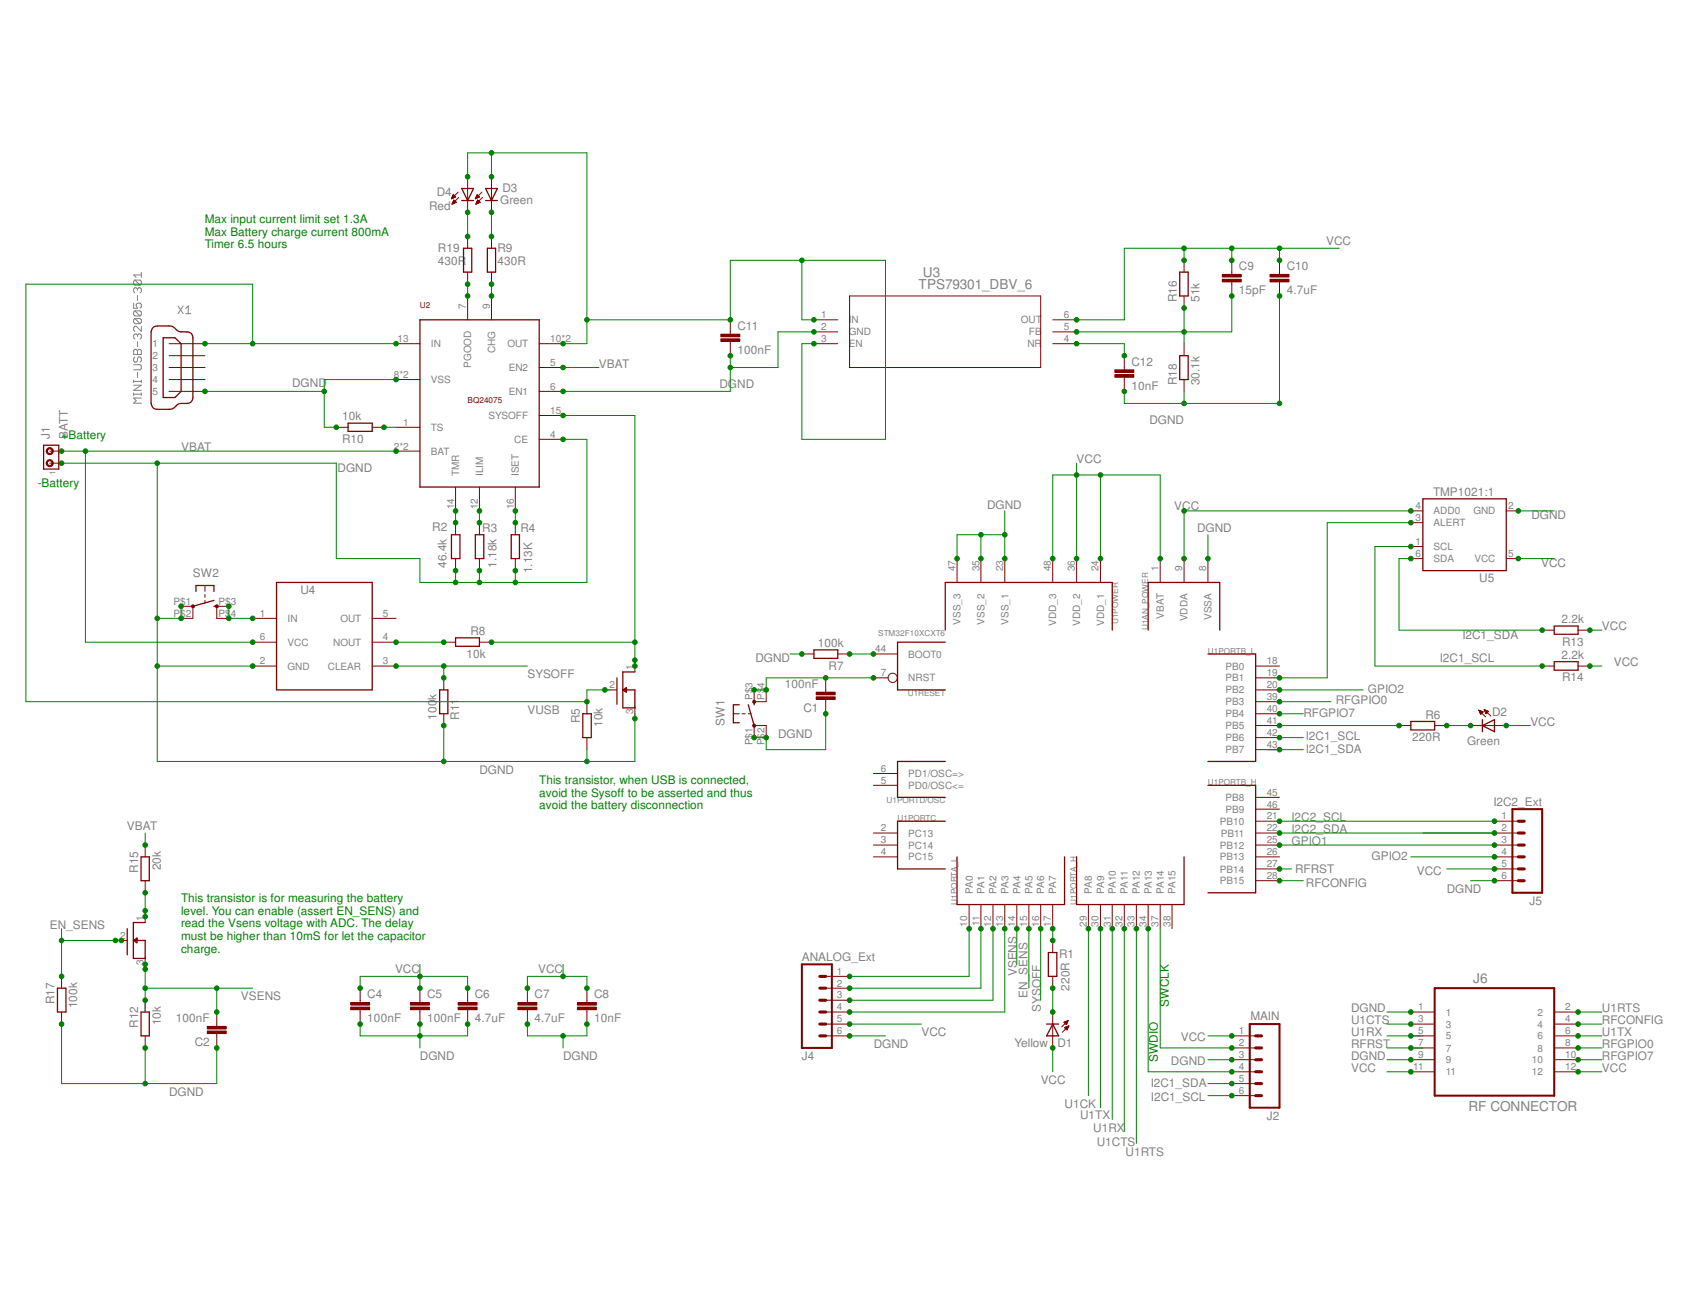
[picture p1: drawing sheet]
<svg xmlns="http://www.w3.org/2000/svg" width="279mm" height="216mm" viewBox="0 0 279 216" stroke-linecap="round" stroke-linejoin="round" font-family="sans-serif">
<defs><g id="words">
<g font-size="2.2" fill="#808080">
<text x="151.6" y="47.7">TPS79301_DBV_6</text>
<text x="152.3" y="45.7">U3</text>
<text x="243.1" y="162.3">J6</text>
<text x="242.4" y="183.4">RF CONNECTOR</text>
</g>
<g font-size="1.9" fill="#808080">
<text x="70.8" y="34.6">Red</text>
<text x="72.1" y="32.3">D4</text>
<text x="82.5" y="33.6">Green</text>
<text x="82.9" y="31.8">D3</text>
<text x="72.3" y="41.6">R19</text>
<text x="82.1" y="41.6">R9</text>
<text x="218.9" y="40.4">VCC</text>
<text x="72.3" y="43.8">430R</text>
<text x="82.1" y="43.8">430R</text>
<text x="204.5" y="44.6">C9</text>
<text x="212.3" y="44.6">C10</text>
<text x="194.2" y="49.9" transform="rotate(-90 194.2 49.9)">R16</text>
<text x="198" y="49.9" transform="rotate(-90 198 49.9)">51k</text>
<text x="204.5" y="48.6">15pF</text>
<text x="212.3" y="48.6">4.7uF</text>
<text x="121.7" y="58.4">100nF</text>
<text x="121.7" y="54.5">C11</text>
<text x="48.2" y="63.8">DGND</text>
<text x="98.8" y="60.7">VBAT</text>
<text x="118.7" y="64.1">DGND</text>
<text x="186.7" y="64.3">10nF</text>
<text x="186.7" y="60.4">C12</text>
<text x="194.2" y="63.6" transform="rotate(-90 194.2 63.6)">R18</text>
<text x="198" y="63.6" transform="rotate(-90 198 63.6)">30.1k</text>
<text x="56.5" y="69.4">10k</text>
<text x="189.7" y="70">DGND</text>
<text x="8.2" y="72.5" transform="rotate(-90 8.2 72.5)">J1</text>
<text x="11.2" y="72.5" transform="rotate(-90 11.2 72.5)">BATT</text>
<text x="29.9" y="74.5">VBAT</text>
<text x="55.7" y="77.9">DGND</text>
<text x="56.5" y="73.1">R10</text>
<text x="177.7" y="76.5">VCC</text>
<text x="162.9" y="83.9">DGND</text>
<text x="236.5" y="81.8">TMP1021:1</text>
<text x="71.3" y="87.7">R2</text>
<text x="79.6" y="87.9">R3</text>
<text x="85.9" y="87.9">R4</text>
<text x="193.8" y="84.1">VCC</text>
<text x="197.6" y="87.9">DGND</text>
<text x="252.7" y="85.7">DGND</text>
<text x="31.8" y="95.2">SW2</text>
<text x="73.7" y="93.8" transform="rotate(-90 73.7 93.8)">46.4k</text>
<text x="81.9" y="93.8" transform="rotate(-90 81.9 93.8)">1.18k</text>
<text x="87.8" y="94.6" transform="rotate(-90 87.8 94.6)">1.13K</text>
<text x="254.3" y="93.6">VCC</text>
<text x="49.6" y="98.1">U4</text>
<text x="244.1" y="96.1">U5</text>
<text x="77.6" y="104.8">R8</text>
<text x="135" y="106.8">100k</text>
<text x="241.3" y="105.4">I2C1_SDA</text>
<text x="257.7" y="102.9">2.2k</text>
<text x="257.8" y="106.6">R13</text>
<text x="264.4" y="104">VCC</text>
<text x="77" y="108.5">10k</text>
<text x="87" y="111.9">SYSOFF</text>
<text x="124.7" y="109.3">DGND</text>
<text x="129.5" y="113.6">100nF</text>
<text x="136.7" y="110.5">R7</text>
<text x="237.6" y="109.3">I2C1_SCL</text>
<text x="257.7" y="108.8">2.2k</text>
<text x="257.8" y="112.5">R14</text>
<text x="266.3" y="109.9">VCC</text>
<text x="72.1" y="118.8" transform="rotate(-90 72.1 118.8)">100k</text>
<text x="75.8" y="118.8" transform="rotate(-90 75.8 118.8)">R11</text>
<text x="87" y="117.8">VUSB</text>
<text x="95.7" y="119.3" transform="rotate(-90 95.7 119.3)">R5</text>
<text x="119.5" y="119.8" transform="rotate(-90 119.5 119.8)">SW1</text>
<text x="132.6" y="117.5">C1</text>
<text x="215.1" y="118.4">RFGPIO7</text>
<text x="220.4" y="116.2">RFGPIO0</text>
<text x="225.8" y="114.5">GPIO2</text>
<text x="235.2" y="118.6">R6</text>
<text x="246.3" y="118.2">D2</text>
<text x="252.6" y="119.8">VCC</text>
<text x="99.4" y="120" transform="rotate(-90 99.4 120)">10k</text>
<text x="128.4" y="121.8">DGND</text>
<text x="215.5" y="124.3">I2C1_SDA</text>
<text x="215.5" y="122.1">I2C1_SCL</text>
<text x="233" y="122.3">220R</text>
<text x="242.1" y="123">Green</text>
<text x="79.1" y="127.7">DGND</text>
<text x="21" y="136.9">VBAT</text>
<text x="213.1" y="135.6">I2C2_SCL</text>
<text x="213.1" y="137.5">I2C2_SDA</text>
<text x="246.5" y="133">I2C2_Ext</text>
<text x="26.5" y="143.6" transform="rotate(-90 26.5 143.6)">20k</text>
<text x="213.1" y="139.5">GPIO1</text>
<text x="226.4" y="142">GPIO2</text>
<text x="22.8" y="144.1" transform="rotate(-90 22.8 144.1)">R15</text>
<text x="213.7" y="144">RFRST</text>
<text x="215.5" y="146.4">RFCONFIG</text>
<text x="233.8" y="144.4">VCC</text>
<text x="238.8" y="147.4">DGND</text>
<text x="252.4" y="149.4">J5</text>
<text x="8.2" y="153.3">EN_SENS</text>
<text x="65.2" y="160.6">VCC</text>
<text x="88.8" y="160.6">VCC</text>
<text x="132.3" y="158.6">ANALOG_Ext</text>
<text x="167.8" y="161.2" transform="rotate(-90 167.8 161.2)">VSENS</text>
<text x="174.8" y="158.2">R1</text>
<text x="9" y="165.7" transform="rotate(-90 9 165.7)">R17</text>
<text x="12.7" y="166.4" transform="rotate(-90 12.7 166.4)">100k</text>
<text x="39.8" y="165.1">VSENS</text>
<text x="60.6" y="164.8">C4</text>
<text x="70.5" y="164.8">C5</text>
<text x="78.4" y="164.8">C6</text>
<text x="88.2" y="164.8">C7</text>
<text x="98" y="164.8">C8</text>
<text x="169.6" y="164.7" transform="rotate(-90 169.6 164.7)">EN_SENS</text>
<text x="171.7" y="167" transform="rotate(-90 171.7 167)">SYSOFF</text>
<text x="176.5" y="163.5" transform="rotate(-90 176.5 163.5)">220R</text>
<text x="223" y="167">DGND</text>
<text x="264.4" y="167">U1RTS</text>
<text x="22.8" y="169.7" transform="rotate(-90 22.8 169.7)">R12</text>
<text x="26.5" y="169.2" transform="rotate(-90 26.5 169.2)">10k</text>
<text x="29" y="168.7">100nF</text>
<text x="32.1" y="172.7">C2</text>
<text x="60.6" y="168.7">100nF</text>
<text x="70.5" y="168.7">100nF</text>
<text x="78.4" y="168.7">4.7uF</text>
<text x="88.2" y="168.7">4.7uF</text>
<text x="98" y="168.7">10nF</text>
<text x="144.2" y="173">DGND</text>
<text x="152.1" y="171">VCC</text>
<text x="167.4" y="172.9">Yellow</text>
<text x="174.5" y="172.8">D1</text>
<text x="194.9" y="171.8">VCC</text>
<text x="206.4" y="168.4">MAIN</text>
<text x="223" y="173">RFRST</text>
<text x="223" y="171">U1RX</text>
<text x="223" y="169">U1CTS</text>
<text x="264.4" y="169">RFCONFIG</text>
<text x="264.4" y="173">RFGPIO0</text>
<text x="264.4" y="171">U1TX</text>
<text x="69.3" y="174.9">DGND</text>
<text x="92.9" y="174.9">DGND</text>
<text x="132.3" y="175">J4</text>
<text x="171.7" y="178.9">VCC</text>
<text x="189.9" y="179.5">I2C1_SDA</text>
<text x="193.3" y="175.7">DGND</text>
<text x="223" y="174.9">DGND</text>
<text x="223" y="176.9">VCC</text>
<text x="264.4" y="176.9">VCC</text>
<text x="264.4" y="174.9">RFGPIO7</text>
<text x="27.9" y="180.8">DGND</text>
<text x="175.7" y="182.8">U1CK</text>
<text x="178.3" y="184.8">U1TX</text>
<text x="189.9" y="181.7">I2C1_SCL</text>
<text x="209.1" y="184.8">J2</text>
<text x="180.4" y="186.8">U1RX</text>
<text x="181" y="189.1">U1CTS</text>
<text x="185.8" y="190.9">U1RTS</text>
</g>
<g font-size="1.9" fill="#008000">
<text x="33.8" y="36.8">Max input current limit set 1.3A</text>
<text x="33.8" y="38.9">Max Battery charge current 800mA</text>
<text x="33.8" y="41">Timer 6.5 hours</text>
<text x="10.2" y="72.5">+Battery</text>
<text x="6.2" y="80.4">-Battery</text>
<text x="89" y="129.4">This transistor, when USB is connected,</text>
<text x="89" y="131.5">avoid the Sysoff to be asserted and thus</text>
<text x="89" y="133.6">avoid the battery disconnection</text>
<text x="29.9" y="148.9">This transistor is for measuring the battery</text>
<text x="29.9" y="151">level. You can enable (assert EN_SENS) and</text>
<text x="29.9" y="153.1">read the Vsens voltage with ADC. The delay</text>
<text x="29.9" y="155.2">must be higher than 10mS for let the capacitor</text>
<text x="29.9" y="157.2">charge.</text>
<text x="192.9" y="166.2" transform="rotate(-90 192.9 166.2)">SWCLK</text>
<text x="191.1" y="175.3" transform="rotate(-90 191.1 175.3)">SWDIO</text>
</g>
<g font-size="1.7" fill="#808080">
<text x="76.9" y="51" transform="rotate(-90 76.9 51)">7</text>
<text x="80.8" y="51" transform="rotate(-90 80.8 51)">9</text>
<text x="135.5" y="52.5">1</text>
<text x="140.1" y="53.4">IN</text>
<text x="168.5" y="53.4">OUT</text>
<text x="175.6" y="52.5">6</text>
<text x="25.1" y="57.3">1</text>
<text x="25.1" y="59.3">2</text>
<text x="65.6" y="56.5">13</text>
<text x="71.1" y="57.3">IN</text>
<text x="81.7" y="58.3" transform="rotate(-90 81.7 58.3)">CHG</text>
<text x="83.7" y="57.3">OUT</text>
<text x="90.8" y="56.5">10*2</text>
<text x="135.5" y="54.5">2</text>
<text x="135.5" y="56.5">3</text>
<text x="140.1" y="55.4">GND</text>
<text x="140.1" y="57.3">EN</text>
<text x="169.5" y="57.3">NR</text>
<text x="169.8" y="55.4">FB</text>
<text x="175.6" y="56.5">4</text>
<text x="175.6" y="54.5">5</text>
<text x="25.1" y="61.3">3</text>
<text x="25.1" y="63.2">4</text>
<text x="25.1" y="65.2">5</text>
<text x="65" y="62.4">8*2</text>
<text x="71.1" y="63.2">VSS</text>
<text x="77.8" y="60.7" transform="rotate(-90 77.8 60.7)">PGOOD</text>
<text x="83.9" y="65.2">EN1</text>
<text x="83.9" y="61.3">EN2</text>
<text x="90.8" y="64.3">6</text>
<text x="90.8" y="60.4">5</text>
<text x="66.5" y="70.3">1</text>
<text x="71.1" y="71.1">TS</text>
<text x="80.6" y="69.2">SYSOFF</text>
<text x="90.8" y="68.3">15</text>
<text x="65" y="74.2">2*2</text>
<text x="71.1" y="75.1">BAT</text>
<text x="84.9" y="73.1">CE</text>
<text x="90.8" y="72.2">4</text>
<text x="75.8" y="78.6" transform="rotate(-90 75.8 78.6)">TMR</text>
<text x="79.7" y="78.6" transform="rotate(-90 79.7 78.6)">ILIM</text>
<text x="85.6" y="78.6" transform="rotate(-90 85.6 78.6)">ISET</text>
<text x="74.9" y="84.1" transform="rotate(-90 74.9 84.1)">14</text>
<text x="78.9" y="84.1" transform="rotate(-90 78.9 84.1)">12</text>
<text x="84.8" y="84.1" transform="rotate(-90 84.8 84.1)">16</text>
<text x="233.6" y="84">4</text>
<text x="233.6" y="86">3</text>
<text x="233.6" y="90">1</text>
<text x="236.6" y="84.9">ADD0</text>
<text x="236.6" y="86.9">ALERT</text>
<text x="243.2" y="84.9">GND</text>
<text x="248.9" y="84">2</text>
<text x="157.7" y="94.3" transform="rotate(-90 157.7 94.3)">47</text>
<text x="161.6" y="94.3" transform="rotate(-90 161.6 94.3)">35</text>
<text x="165.6" y="94.3" transform="rotate(-90 165.6 94.3)">23</text>
<text x="173.4" y="94.3" transform="rotate(-90 173.4 94.3)">48</text>
<text x="177.4" y="94.3" transform="rotate(-90 177.4 94.3)">36</text>
<text x="181.3" y="94.3" transform="rotate(-90 181.3 94.3)">24</text>
<text x="191.2" y="94.3" transform="rotate(-90 191.2 94.3)">1</text>
<text x="195.1" y="94.3" transform="rotate(-90 195.1 94.3)">9</text>
<text x="199.1" y="94.3" transform="rotate(-90 199.1 94.3)">8</text>
<text x="233.6" y="91.9">6</text>
<text x="236.6" y="90.8">SCL</text>
<text x="236.6" y="92.8">SDA</text>
<text x="243.3" y="92.8">VCC</text>
<text x="248.9" y="91.9">5</text>
<text x="28.6" y="99.8">P$1</text>
<text x="28.6" y="101.8">P$2</text>
<text x="36.1" y="101.8">P$4</text>
<text x="36.1" y="99.8">P$3</text>
<text x="42.9" y="101.8">1</text>
<text x="63.2" y="101.8">5</text>
<text x="42.9" y="105.7">6</text>
<text x="47.5" y="106.6">VCC</text>
<text x="47.5" y="102.7">IN</text>
<text x="55" y="106.6">NOUT</text>
<text x="56.2" y="102.7">OUT</text>
<text x="63.2" y="105.7">4</text>
<text x="144.4" y="107.7">44</text>
<text x="158.5" y="103.1" transform="rotate(-90 158.5 103.1)">VSS_3</text>
<text x="162.5" y="103.1" transform="rotate(-90 162.5 103.1)">VSS_2</text>
<text x="166.5" y="103.1" transform="rotate(-90 166.5 103.1)">VSS_1</text>
<text x="174.3" y="103.3" transform="rotate(-90 174.3 103.3)">VDD_3</text>
<text x="178.3" y="103.3" transform="rotate(-90 178.3 103.3)">VDD_2</text>
<text x="182.2" y="103.3" transform="rotate(-90 182.2 103.3)">VDD_1</text>
<text x="192.1" y="102.1" transform="rotate(-90 192.1 102.1)">VBAT</text>
<text x="196" y="102.5" transform="rotate(-90 196 102.5)">VDDA</text>
<text x="199.9" y="102.4" transform="rotate(-90 199.9 102.4)">VSSA</text>
<text x="42.9" y="109.6">2</text>
<text x="47.5" y="110.5">GND</text>
<text x="54.1" y="110.5">CLEAR</text>
<text x="63.2" y="109.6">3</text>
<text x="100.6" y="113.6">2</text>
<text x="104.5" y="110.7" transform="rotate(-90 104.5 110.7)">1</text>
<text x="145.4" y="111.6">7</text>
<text x="149.9" y="112.5">NRST</text>
<text x="149.9" y="108.5">BOOT0</text>
<text x="202.3" y="110.5">PB0</text>
<text x="202.3" y="112.5">PB1</text>
<text x="209" y="109.6">18</text>
<text x="209" y="111.6">19</text>
<text x="209" y="113.6">20</text>
<text x="104.5" y="117.9" transform="rotate(-90 104.5 117.9)">3</text>
<text x="124.2" y="115.6" transform="rotate(-90 124.2 115.6)">P$3</text>
<text x="126.2" y="115.6" transform="rotate(-90 126.2 115.6)">P$4</text>
<text x="202.3" y="114.5">PB2</text>
<text x="202.3" y="116.4">PB3</text>
<text x="202.3" y="118.4">PB4</text>
<text x="209" y="115.6">39</text>
<text x="209" y="117.5">40</text>
<text x="209" y="119.5">41</text>
<text x="124.2" y="123" transform="rotate(-90 124.2 123)">P$1</text>
<text x="126.2" y="123" transform="rotate(-90 126.2 123)">P$2</text>
<text x="202.3" y="120.4">PB5</text>
<text x="202.3" y="122.3">PB6</text>
<text x="202.3" y="124.3">PB7</text>
<text x="209" y="121.5">42</text>
<text x="209" y="123.4">43</text>
<text x="145.4" y="129.4">5</text>
<text x="145.4" y="127.4">6</text>
<text x="149.9" y="130.2">PD0/OSC&lt;=</text>
<text x="149.9" y="128.3">PD1/OSC=&gt;</text>
<text x="209" y="131.3">45</text>
<text x="145.4" y="137.2">2</text>
<text x="201.3" y="136.1">PB10</text>
<text x="202.3" y="132.2">PB8</text>
<text x="202.3" y="134.2">PB9</text>
<text x="209" y="133.3">46</text>
<text x="209" y="135.3">21</text>
<text x="209" y="137.2">22</text>
<text x="247.8" y="135.3">1</text>
<text x="247.8" y="137.2">2</text>
<text x="145.4" y="139.2">3</text>
<text x="145.4" y="141.2">4</text>
<text x="149.9" y="138.1">PC13</text>
<text x="149.9" y="140.1">PC14</text>
<text x="149.9" y="142">PC15</text>
<text x="201.3" y="140.1">PB12</text>
<text x="201.3" y="142">PB13</text>
<text x="201.5" y="138.1">PB11</text>
<text x="209" y="139.2">25</text>
<text x="209" y="141.2">26</text>
<text x="209" y="143.1">27</text>
<text x="247.8" y="139.2">3</text>
<text x="247.8" y="141.2">4</text>
<text x="247.8" y="143.1">5</text>
<text x="160.5" y="147.5" transform="rotate(-90 160.5 147.5)">PA0</text>
<text x="162.5" y="147.5" transform="rotate(-90 162.5 147.5)">PA1</text>
<text x="164.5" y="147.5" transform="rotate(-90 164.5 147.5)">PA2</text>
<text x="166.4" y="147.5" transform="rotate(-90 166.4 147.5)">PA3</text>
<text x="168.4" y="147.5" transform="rotate(-90 168.4 147.5)">PA4</text>
<text x="170.4" y="147.5" transform="rotate(-90 170.4 147.5)">PA5</text>
<text x="172.3" y="147.5" transform="rotate(-90 172.3 147.5)">PA6</text>
<text x="174.3" y="147.5" transform="rotate(-90 174.3 147.5)">PA7</text>
<text x="180.2" y="147.5" transform="rotate(-90 180.2 147.5)">PA8</text>
<text x="182.2" y="147.5" transform="rotate(-90 182.2 147.5)">PA9</text>
<text x="184.1" y="147.5" transform="rotate(-90 184.1 147.5)">PA10</text>
<text x="186.1" y="147.5" transform="rotate(-90 186.1 147.5)">PA11</text>
<text x="188.1" y="147.5" transform="rotate(-90 188.1 147.5)">PA12</text>
<text x="190.1" y="147.5" transform="rotate(-90 190.1 147.5)">PA13</text>
<text x="192.1" y="147.5" transform="rotate(-90 192.1 147.5)">PA14</text>
<text x="194" y="147.5" transform="rotate(-90 194 147.5)">PA15</text>
<text x="201.3" y="144">PB14</text>
<text x="201.3" y="146">PB15</text>
<text x="209" y="145.1">28</text>
<text x="247.8" y="145.1">6</text>
<text x="19.8" y="155">2</text>
<text x="23.7" y="152" transform="rotate(-90 23.7 152)">1</text>
<text x="159.6" y="153" transform="rotate(-90 159.6 153)">10</text>
<text x="161.6" y="152.9" transform="rotate(-90 161.6 152.9)">11</text>
<text x="163.6" y="153" transform="rotate(-90 163.6 153)">12</text>
<text x="165.6" y="153" transform="rotate(-90 165.6 153)">13</text>
<text x="167.6" y="153" transform="rotate(-90 167.6 153)">14</text>
<text x="169.5" y="153" transform="rotate(-90 169.5 153)">15</text>
<text x="171.5" y="153" transform="rotate(-90 171.5 153)">16</text>
<text x="173.4" y="153" transform="rotate(-90 173.4 153)">17</text>
<text x="179.4" y="153" transform="rotate(-90 179.4 153)">29</text>
<text x="181.3" y="153" transform="rotate(-90 181.3 153)">30</text>
<text x="183.3" y="153" transform="rotate(-90 183.3 153)">31</text>
<text x="185.3" y="153" transform="rotate(-90 185.3 153)">32</text>
<text x="187.2" y="153" transform="rotate(-90 187.2 153)">33</text>
<text x="189.2" y="153" transform="rotate(-90 189.2 153)">34</text>
<text x="191.2" y="153" transform="rotate(-90 191.2 153)">37</text>
<text x="193.2" y="153" transform="rotate(-90 193.2 153)">38</text>
<text x="23.7" y="159.2" transform="rotate(-90 23.7 159.2)">3</text>
<text x="138.1" y="160.9">1</text>
<text x="138.1" y="162.9">2</text>
<text x="138.1" y="164.8">3</text>
<text x="138.1" y="166.8">4</text>
<text x="234" y="166.8">1</text>
<text x="238.6" y="167.6">1</text>
<text x="253.7" y="167.6">2</text>
<text x="258.3" y="166.8">2</text>
<text x="138.1" y="168.7">5</text>
<text x="138.1" y="170.7">6</text>
<text x="204.5" y="170.7">1</text>
<text x="204.5" y="172.7">2</text>
<text x="234" y="168.7">3</text>
<text x="234" y="170.7">5</text>
<text x="234" y="172.7">7</text>
<text x="238.6" y="169.6">3</text>
<text x="238.6" y="171.6">5</text>
<text x="238.6" y="173.6">7</text>
<text x="253.7" y="169.6">4</text>
<text x="253.7" y="171.6">6</text>
<text x="253.7" y="173.6">8</text>
<text x="258.3" y="168.7">4</text>
<text x="258.3" y="170.7">6</text>
<text x="258.3" y="172.7">8</text>
<text x="204.5" y="174.7">3</text>
<text x="204.5" y="176.6">4</text>
<text x="204.5" y="178.6">5</text>
<text x="233.2" y="176.6">11</text>
<text x="234" y="174.7">9</text>
<text x="238.6" y="175.5">9</text>
<text x="238.6" y="177.5">11</text>
<text x="252.8" y="175.5">10</text>
<text x="252.8" y="177.5">12</text>
<text x="258.3" y="174.7">10</text>
<text x="258.3" y="176.6">12</text>
<text x="204.5" y="180.6">6</text>
</g>
<g font-size="1.4" fill="#800000">
<text x="69.3" y="50.8">U2</text>
<text x="77.2" y="66.6">BQ24075</text>
</g>
<g font-size="1.4" fill="#808080">
<text x="9.2" y="78.4" transform="rotate(-90 9.2 78.4)">1</text>
<text x="144.9" y="105">STM32F10XCXT6</text>
<text x="184.5" y="103" transform="rotate(-90 184.5 103)">U1POWER</text>
<text x="189.5" y="104" transform="rotate(-90 189.5 104)">U1AN_POWER</text>
<text x="199.3" y="107.9">U1PORTB_L</text>
<text x="149.8" y="114.9">U1RESET</text>
<text x="199.3" y="129.6">U1PORTB_H</text>
<text x="146.3" y="132.6">U1PORTD/OSC</text>
<text x="148.1" y="135.6">U1PORTC</text>
<text x="157.9" y="149.3" transform="rotate(-90 157.9 149.3)">U1PORTA_L</text>
<text x="177.7" y="149.3" transform="rotate(-90 177.7 149.3)">U1PORTA_H</text>
</g>
</g></defs>
<g fill="none" stroke="#808080" stroke-width=".17">
<path d="M22.1 50v.9h.6l-.2-.4v-.3l.2-.2h.4l.2 .2v.5l-.2 .2M22.1 57.9l.2-.2h.2l.2 .2 .2-.2h.2l.2 .2v.6h-1.2zM22.3 46.2h.8l.2 .2v.5l-.2 .2M22.3 51.3h.8l.2 .2v.4l-.2 .3M22.3 52.6h.8l.2 .2v.4l-.2 .2M22.3 58.9l-.2 .2v.5l.2 .2h.2l.2-.2v-.5l.2-.2h.2l.2 .2v.5l-.2 .2M22.3 46.2l-.2 .2v.5l.2 .2h.8M22.3 51.3l-.2 .2v.4l.2 .3h.8M22.3 52.6l-.2 .2v.4l.2 .2h.8M22.3 52.6l.8 .8M22.3 51.3l.8 .9M22.3 46.2l.8 .9"/>
<path d="M22.7 47.7l.2-.2h.2l.2 .2v.4l-.2 .2M22.7 55.3l.2-.2h.2l.2 .2v.5l-.2 .2M22.7 47.7l-.2-.2h-.2l-.2 .2v.4l.2 .2M22.7 55.3l-.2-.2h-.2l-.2 .2v.5l.2 .2M22.7 47.7v.2M22.7 48.8v.8M22.7 55.3v.2M22.7 56.4v.8M22.7 57.9v.6M23.3 45v.8M23.3 53.8v.9l-.8-.9h-.2l-.2 .3v.4l.2 .2M23.3 45.4h-1.2l.4 .4"/>
<path d="M29.4 50.5l.8 1.3M30.2 50.5l-.8 1.3M30.6 50.9l.5-.4v1.3M30.6 51.8h.9M22.1 60.2h1l.2 .2v.4l-.2 .2h-1M22.1 65.1h1.2M22.1 62.7v.5M22.1 64.9v.4M22.1 63.6h1.2l-1.2 .8h1.2M22.1 62.9h1.2M22.7 61.5v.8M23.3 65.7h-1.2l.4 .4-.4 .4h1.2"/>
<path d="M23.3 62.7v.5M23.3 64.9v.4"/>
</g>
<g fill="none" stroke="#800000" stroke-width=".17">
<path d="M119 55.9h3.1v.4h-3.1zM119 55.2h3.1v.4h-3.1zM120.5 52.8v2.4M120.5 56.3v2.4M134.3 52.8h4M134.3 54.8h4M134.3 56.7h4M140.2 48.9h31.5v11.8h-31.5zM173.7 52.8h4M173.7 54.8h4M173.7 56.7h4M185.5 58.7v2.4"/>
<path d="M195.4 43v1.9M195.4 48.9v1.9M195.4 56.7v2M201.7 46.1h3.2v.4h-3.2zM201.7 45.3h3.2v.4h-3.2zM203.3 43v2.3M203.3 46.5v2.4M209.6 46.1h3.1v.4h-3.1zM209.6 45.3h3.1v.4h-3.1zM211.2 43v2.3M211.2 46.5v2.4M184 61.8h3.1v.5h-3.1z"/>
<path d="M184 61h3.1v.5h-3.1zM185.5 62.3v2.3M195.4 62.7v1.9M132.3 108h2M134.7 114.3h3.1v.4h-3.1zM134.7 115h3.1v.4h-3.1zM136.3 111.9v2.4M136.3 115.4v2.4M138.3 108h1.9M230.9 119.8h1.9M236.8 119.8h2M242.7 119.8h5.9"/>
<path d="M244.1 117.2l1.1 1.1M244.1 117.2l.7 .3-.5 .4zM244.1 117.3h.2M244.1 117.3h.1M244.1 117.4h.3M244.2 117.5h.5M244.2 117.4h.4M244.2 117.6h.4M244.2 117.6h.5M244.3 117.7h.3M244.3 117.8h.2M244.3 117.9h.1"/>
<path d="M244.9 117.1l1.1 1.1M244.9 117.1l.8 .3-.5 .4zM245 117.2h.2M245 117.1h.1M245 117.3h.4M245 117.3h.3M245.1 117.4h.4M245.1 117.5h.5M245.1 117.4h.5M245.2 117.6h.2M245.2 117.6h.3M245.2 117.7h.2"/>
<path d="M245.2 117.8h.1M245.2 117.7h.1M57.9 166.2h3.1v.5h-3.1zM57.9 165.5h3.1v.4h-3.1zM59.4 163.1v2.4M59.4 166.7v2.3M67.7 166.2h3.2v.5h-3.2zM67.7 165.5h3.2v.4h-3.2zM69.3 163.1v2.4M69.3 166.7v2.3M75.6 166.2h3.1v.5h-3.1zM75.6 165.5h3.1v.4h-3.1z"/>
<path d="M77.2 163.1v2.4M77.2 166.7v2.3M85.5 166.2h3.1v.5h-3.1zM85.5 165.5h3.1v.4h-3.1zM87 163.1v2.4M87 166.7v2.3M95.3 166.2h3.1v.5h-3.1zM95.3 165.5h3.1v.4h-3.1zM96.9 163.1v2.4M96.9 166.7v2.3"/>
</g>
<g fill="none" stroke="#800000" stroke-width=".42">
<path d="M119 56.1h3.1M119 55.4h3.1M201.7 46.3h3.2M201.7 45.5h3.2M209.6 46.3h3.1M209.6 45.5h3.1M184 62.1h3.1M184 61.3h3.1M134.7 114.5h3.1M134.7 115.2h3.1M57.9 166.5h3.1M57.9 165.7h3.1"/>
<path d="M67.7 166.5h3.2M67.7 165.7h3.2M75.6 166.5h3.1M75.6 165.7h3.1M85.5 166.5h3.1M85.5 165.7h3.1M95.3 166.5h3.1M95.3 165.7h3.1"/>
</g>
<path d="M194.7 44.9h1.4v4h-1.4zM194.7 58.7h1.4v4h-1.4zM7.2 73.5h2.5v3.9h-2.5zM134.3 107.3h4v1.4h-4zM232.8 119.1h4v1.4h-4zM244.6 119.8l2-1v2zM244.6 118.8v2" fill="none" stroke="#800000" stroke-width=".21"/>
<path d="M7.7 76.2a.59 .59 0 0 1 1-.1 .59 .59 0 0 1-.3 .9 .59 .59 0 0 1-.8-.5h.2a.4 .4 0 0 1 .5-.5 .4 .4 0 0 1 .3 .6l-.2 .2a.4 .4 0 0 1-.6-.3h-.2z" fill-rule="evenodd" fill="#800000"/>
<path d="M7.7 76.2a.59 .59 0 0 1 1-.1 .59 .59 0 0 1-.3 .9 .59 .59 0 0 1-.8-.5h.2a.4 .4 0 0 1 .5-.5 .4 .4 0 0 1 .3 .6l-.2 .2a.4 .4 0 0 1-.6-.3h-.2z" fill="none" stroke="#800000" stroke-width=".17"/>
<path d="M7.9 74a.59 .59 0 0 1 .9 .3 .59 .59 0 0 1-.5 .7 .59 .59 0 0 1-.7-.5h.2a.4 .4 0 0 1 .5-.4 .4 .4 0 0 1 .3 .6 .42 .42 0 0 1-.5 .1 .42 .42 0 0 1-.3-.3h-.2z" fill-rule="evenodd" fill="#800000"/>
<g fill="none" stroke="#800000" stroke-width=".17">
<path d="M27.9 56.7h5.9M27.9 58.7h5.9M65.4 56.7h3.9M77.2 48.9v3.9M81.1 48.9v3.9M89 56.7h3.9M7.9 74a.59 .59 0 0 1 .9 .3 .59 .59 0 0 1-.5 .7 .59 .59 0 0 1-.7-.5h.2a.4 .4 0 0 1 .5-.4 .4 .4 0 0 1 .3 .6 .42 .42 0 0 1-.5 .1 .42 .42 0 0 1-.3-.3h-.2zM8.2 76.5h2M8.2 74.5h2M27.9 62.7h5.9M27.9 64.6h5.9M27.9 60.7h5.9"/>
<path d="M65.4 74.5h3.9M65.4 62.7h3.9M65.4 70.5h3.9M89 68.6h3.9M89 64.6h3.9M89 60.7h3.9M89 72.5h3.9M75.2 80.4v3.9M79.1 80.4v3.9M79.1 86.3v2M79.1 92.2v2M85 80.4v3.9"/>
<path d="M85 86.3v2M85 92.2v2M157.9 92.2v3.9M161.9 92.2v3.9M165.8 92.2v3.9M173.7 92.2v3.9M177.7 92.2v3.9M181.6 92.2v3.9M191.5 92.2v3.9M195.4 92.2v3.9M199.3 92.2v3.9M232.8 84.3h2"/>
<path d="M232.8 86.3h2M232.8 90.2h2M232.8 92.2h2M248.6 84.3h2M248.6 92.2h2M41.7 109.9h3.9M41.7 102.1h3.9M41.7 106h3.9M61.4 109.9h4M61.4 102.1h4M61.4 106h4M121 117.8h1"/>
<path d="M122.5 117.8h.5M123.5 117.8h.5M124.5 115.8h1.9M124.5 119.8h1.9M144.1 111.9h2.5M144.1 108h4M207.2 109.9h4M207.2 111.9h4M207.2 113.9h4M207.2 115.8h4M207.2 117.8h4M207.2 119.8h4"/>
<path d="M254.5 109.9h2M254.5 104h2M260.4 109.9h2M260.4 104h2M144.1 137.5h4M144.1 139.5h4M144.1 129.6h4M144.1 127.7h4M207.2 121.8h4M207.2 123.7h4M207.2 131.6h4M207.2 133.6h4"/>
<path d="M207.2 135.6h4M207.2 137.5h4M207.2 139.5h4M246.6 135.6h4M246.6 137.5h4M246.6 139.5h4M144.1 141.4h4M159.9 149.3v4M161.9 149.3v4M163.9 149.3v4M165.8 149.3v4M167.8 149.3v4"/>
<path d="M169.8 149.3v4M171.7 149.3v4M173.7 149.3v4M173.7 155.2v2M179.6 149.3v4M181.6 149.3v4M183.6 149.3v4M185.5 149.3v4M187.5 149.3v4M189.5 149.3v4M191.5 149.3v4M193.4 149.3v4"/>
<path d="M207.2 141.4h4M207.2 143.4h4M207.2 145.4h4M246.6 141.4h4M246.6 143.4h4M246.6 145.4h4M136.3 171h3.9M136.3 169h3.9M136.3 161.2h3.9M136.3 163.1h3.9M136.3 165.1h3.9M136.3 167h3.9"/>
<path d="M173.7 161.2v1.9M173.7 167v6M175.6 168.7h.5M175.6 168.8h.5M175.7 169.6h.6M175.7 168.9h.4M175.7 168.7h.5M175.8 169.7h.4M175.8 168.9h.3M175.8 169.8h.4M175.8 169.5h.5M175.8 169h.3"/>
<path d="M175.9 169.8h.3M175.9 168.6h.3M175.9 169h.1M175.9 169.8h.2M175.9 169.1h.1M176 169.9h.1M176 169.5h.3M176 168.6h.2M176.1 170h.1M176.1 169.5h.2M176.1 168.5h.2M176.2 169.4h.2"/>
<path d="M176.3 168.4l-1.1 1.1M176.3 168.4l-.3 .7-.4-.4M176.3 168.4l-.7 .3M176.4 169.3l-1.1 1.1M176.4 169.3l-.3 .7-.4-.4M176.4 169.3l-.7 .3M203.3 171h3.9M203.3 173h3.9M203.3 174.9h3.9M203.3 176.9h3.9M203.3 178.9h3.9M203.3 180.8h3.9"/>
<circle cx="147.3" cy="111.9" r=".76"/>
</g>
<g fill="none" stroke="#800000" stroke-width=".21">
<path d="M25.1 54.2l.5-.4a5.1 5.1 0 0 1 3.1 .3 1.78 1.78 0 0 0 2.2 .7 .92 .92 0 0 1 .9 1v9.8a.97 .97 0 0 1-.9 1 1.87 1.87 0 0 0-2.2 .7 5.1 5.1 0 0 1-3.1 .2 1.02 1.02 0 0 1-.7-.9v-11.8zM26.9 55.8h2l1 .9v7.9l-1 1h-2zM69.3 52.8h19.7v27.6h-19.7zM45.6 96.1h15.8v17.8h-15.8zM78.4 88.3h1.4v3.9h-1.4zM84.4 88.3h1.3v3.9h-1.3zM234.8 82.3h13.8v11.9h-13.8zM122 116.3h-1v3h1M123.5 116.3l1 3.5M124.5 115.8v.5M156 104v-7.9h27.6v7.9M156 106h-7.9v7.9h7.9"/>
<path d="M189.5 104v-7.9h11.8v7.9M199.3 108h7.9v17.7h-7.9M256.5 103.3h3.9v1.4h-3.9zM256.5 109.2h3.9v1.4h-3.9zM156 125.7h-7.9v5.9h7.9M156 135.6h-7.9v7.8h7.9M199.3 129.6h7.9v17.8h-7.9M157.9 141.4v7.9h17.8v-7.9M173 157.2h1.4v4h-1.4zM177.7 141.4v7.9h17.7v-7.9M172.7 169h2M173.7 169l1 2h-2z"/>
</g>
<path d="M249.6 133.6h4.9v13.8h-4.9zM132.3 159.2h5v13.8h-5zM206.2 169h5v13.8h-5z" fill="none" stroke="#800000" stroke-width=".34"/>
<g fill="none" stroke="#800000" stroke-width=".51">
<path d="M250.6 139.5h.9M250.6 137.5h.9M250.6 135.6h.9M250.6 143.4h.9M250.6 141.4h.9M250.6 145.4h.9M135.3 171h1M135.3 165.1h1M135.3 163.1h1M135.3 161.2h1M135.3 169h1M135.3 167h1"/>
<path d="M207.2 174.9h1M207.2 173h1M207.2 171h1M207.2 178.9h1M207.2 176.9h1M207.2 180.8h1"/>
</g>
<path d="M124.3 119.6l.2-.1 .1 .1 .1 .2-.1 .2-.1 .1-.2-.1-.1-.2z" fill-rule="evenodd" fill="#800000"/>
<path d="M124.3 119.6l.2-.1 .1 .1 .1 .2-.1 .2-.1 .1-.2-.1-.1-.2z" fill="none" stroke="#800000" stroke-width=".17"/>
<path d="M124.3 115.7l.2-.1 .1 .1 .1 .1-.1 .2h-.3l-.1-.2z" fill-rule="evenodd" fill="#800000"/>
<path d="M33.8 96.6v1M33.8 98.1v.5M33.8 99.1v.5M31.8 100.1v2M35.8 100.1v2M124.3 115.7l.2-.1 .1 .1 .1 .1-.1 .2h-.3l-.1-.2zM124.5 113.9v1.9M124.5 119.8v2M126.4 113.9v1.9M126.4 119.8v2" fill="none" stroke="#800000" stroke-width=".17"/>
<path d="M32.3 97.6v-1h3v1M35.3 99.1l-3.5 1M35.3 100.1h.5" fill="none" stroke="#800000" stroke-width=".21"/>
<path d="M31.7 99.9l.1-.1 .2 .1v.3l-.2 .1-.1-.1-.1-.1z" fill-rule="evenodd" fill="#800000"/>
<path d="M31.7 99.9l.1-.1 .2 .1v.3l-.2 .1-.1-.1-.1-.1z" fill="none" stroke="#800000" stroke-width=".17"/>
<path d="M35.6 99.9l.2-.1 .2 .1v.3l-.2 .1-.2-.1-.1-.1z" fill-rule="evenodd" fill="#800000"/>
<g fill="none" stroke="#800000" stroke-width=".17">
<path d="M74.5 32.8h.1M74.5 32.7h.3M74.6 32.6h.3M74.6 32.6h.5M74.6 32.5h.6M74.6 33.7h.2M74.7 32.5h.4M74.7 32.4h.4M74.7 33.6h.2M74.7 33.5h.3M74.7 32.3h.3M74.7 33.4h.4"/>
<path d="M74.7 33.4h.6M74.8 32.2h.1M74.8 33.4h.4M74.8 33.3h.4M74.8 33.2h.3M74.8 33.1h.3M74.8 33.1h.2M74.9 33.1h.1M75.2 32.5l-.4-.4-.3 .7M75.2 32.5l-.7 .3M75.3 33.4l-.4-.4-.3 .7M75.3 33.4l-.7 .3"/>
<path d="M75.6 31.7l-1.1 1.1M75.7 32.6l-1.1 1.1M77.2 29.2v5.9M77.2 39v2M78.5 32.8h.1M78.5 32.7h.2M78.5 32.6h.4M78.6 32.6h.4M78.6 32.5h.5M78.6 33.7h.1M78.6 32.4h.4M78.6 33.6h.2"/>
<path d="M78.6 33.5h.4M78.7 32.3h.3M78.7 33.4h.4M78.7 33.4h.5M78.7 32.3h.2M78.7 32.2h.1M78.7 33.3h.4M78.7 33.2h.4M78.8 33.1h.2M78.8 33.1h.1M79.1 32.5l-.4-.4-.3 .7M79.1 32.5l-.7 .3"/>
<path d="M79.2 33.4l-.4-.4-.3 .7M79.2 33.4l-.7 .3M79.5 31.7l-1.1 1.1M79.6 32.6l-1.1 1.1M81.1 29.2v5.9M81.1 39v2M77.2 44.9v2M81.1 44.9v2M55.5 70.5h1.9M61.4 70.5h2M35.6 99.9l.2-.1 .2 .1v.3l-.2 .1-.2-.1-.1-.1zM75.2 86.3v2"/>
<path d="M75.2 92.2v2M29.9 100.1h1.9M29.9 102.1h1.9M35.8 100.1h2M35.8 102.1h2M73.2 106h2M73.2 111.9v2M73.2 117.8v2M79.1 106h2M96.9 115.8v2M99.8 113.9h2M104.8 109v1.9"/>
<path d="M104.8 116.6v2M24 139.5v1.9M96.9 121.8v1.9M19.1 155.2h1.9M24 145.4v2M24 150.3v2M24 158v2M10.2 161.2v1.9M10.2 167v2M24 165.1v1.9M24 171v2M34.2 169.4h3.1v.4h-3.1z"/>
<path d="M34.2 170.2h3.1v.4h-3.1zM35.8 167v2.4M35.8 170.6v2.4M232.8 167h4M232.8 169h4M232.8 171h4M232.8 173h4M232.8 174.9h4M232.8 176.9h4M256.5 167h3.9M256.5 169h3.9M256.5 171h3.9"/>
<path d="M256.5 173h3.9M256.5 174.9h3.9M256.5 176.9h3.9"/>
</g>
<g fill="none" stroke="#800000" stroke-width=".21">
<path d="M76.2 33.1h1.9M76.2 31.1h1.9l-.9 2zM80.1 31.1h2l-1 2zM80.1 33.1h2M76.5 41h1.4v3.9h-1.4zM80.4 41h1.4v3.9h-1.4zM57.4 69.9h4v1.3h-4zM74.5 88.3h1.4v3.9h-1.4zM72.6 113.9h1.3v3.9h-1.3zM75.2 105.3h3.9v1.4h-3.9zM96.2 117.8h1.4v4h-1.4zM101.8 111.9v4.3"/>
<path d="M102.8 113.9l.6-.4v.8zM103.4 113.5l-.2 .6M104.8 110.9h-2v5.9h2v-2.9h-1.8l.4-.2M21 153.3v4.3M22 155.2l.6-.3v.7zM22.6 154.9l-.2 .5M23.3 141.4h1.3v4h-1.3zM24 152.3h-2v5.9h2v-3h-1.8l.4-.2M9.5 163.1h1.4v3.9h-1.4zM23.3 167h1.3v4h-1.3z"/>
</g>
<path d="M34.2 169.6h3.1M34.2 170.4h3.1" fill="none" stroke="#800000" stroke-width=".42"/>
<path d="M236.8 163.1h19.7v17.7h-19.7z" fill="none" stroke="#800000" stroke-width=".34"/>
<path d="M59.4 169v2h17.8v-2M69.3 169v4" fill="none" stroke="#008000" stroke-width=".17"/>
<circle cx="69.3" cy="171" r=".38" fill="#008000"/>
<circle cx="69.3" cy="171" r=".38" fill="none" stroke="#008000" stroke-width=".17"/>
<circle cx="77.2" cy="169" r=".38" fill="#008000"/>
<circle cx="77.2" cy="169" r=".38" fill="none" stroke="#008000" stroke-width=".17"/>
<circle cx="69.3" cy="169" r=".38" fill="#008000"/>
<circle cx="69.3" cy="169" r=".38" fill="none" stroke="#008000" stroke-width=".17"/>
<circle cx="59.4" cy="169" r=".38" fill="#008000"/>
<g fill="none" stroke="#008000" stroke-width=".17">
<path d="M87 169v2h9.9v-2M92.9 171v2"/>
<circle cx="59.4" cy="169" r=".38"/>
</g>
<circle cx="92.9" cy="171" r=".38" fill="#008000"/>
<circle cx="92.9" cy="171" r=".38" fill="none" stroke="#008000" stroke-width=".17"/>
<circle cx="87" cy="169" r=".38" fill="#008000"/>
<circle cx="87" cy="169" r=".38" fill="none" stroke="#008000" stroke-width=".17"/>
<circle cx="96.9" cy="169" r=".38" fill="#008000"/>
<g fill="none" stroke="#008000" stroke-width=".17">
<path d="M161.9 88.3v3.9M165.8 88.3h-7.9v3.9M165.8 84.3v7.9"/>
<circle cx="96.9" cy="169" r=".38"/>
</g>
<circle cx="161.9" cy="88.3" r=".38" fill="#008000"/>
<circle cx="161.9" cy="88.3" r=".38" fill="none" stroke="#008000" stroke-width=".17"/>
<circle cx="165.8" cy="88.3" r=".38" fill="#008000"/>
<circle cx="165.8" cy="88.3" r=".38" fill="none" stroke="#008000" stroke-width=".17"/>
<circle cx="157.9" cy="92.2" r=".38" fill="#008000"/>
<circle cx="157.9" cy="92.2" r=".38" fill="none" stroke="#008000" stroke-width=".17"/>
<circle cx="161.9" cy="92.2" r=".38" fill="#008000"/>
<circle cx="161.9" cy="92.2" r=".38" fill="none" stroke="#008000" stroke-width=".17"/>
<circle cx="165.8" cy="92.2" r=".38" fill="#008000"/>
<g fill="none" stroke="#008000" stroke-width=".17">
<path d="M199.3 88.3v3.9"/>
<circle cx="165.8" cy="92.2" r=".38"/>
</g>
<circle cx="199.3" cy="92.2" r=".38" fill="#008000"/>
<g fill="none" stroke="#008000" stroke-width=".17">
<path d="M136.3 117.8v5.9"/>
<circle cx="199.3" cy="92.2" r=".38"/>
</g>
<circle cx="136.3" cy="117.8" r=".38" fill="#008000"/>
<g fill="none" stroke="#008000" stroke-width=".17">
<path d="M126.4 121.8v1.9h9.9"/>
<circle cx="136.3" cy="117.8" r=".38"/>
</g>
<circle cx="126.4" cy="121.8" r=".38" fill="#008000"/>
<g fill="none" stroke="#008000" stroke-width=".17">
<path d="M124.5 121.8h1.9"/>
<circle cx="126.4" cy="121.8" r=".38"/>
</g>
<circle cx="124.5" cy="121.8" r=".38" fill="#008000"/>
<g fill="none" stroke="#008000" stroke-width=".17">
<path d="M10.2 76.5h45.3"/>
<circle cx="124.5" cy="121.8" r=".38"/>
</g>
<circle cx="10.2" cy="76.5" r=".38" fill="#008000"/>
<g fill="none" stroke="#008000" stroke-width=".17">
<path d="M26 76.5v33.4h15.7M26 102.1h3.9"/>
<circle cx="10.2" cy="76.5" r=".38"/>
</g>
<circle cx="25.9" cy="76.5" r=".38" fill="#008000"/>
<circle cx="25.9" cy="76.5" r=".38" fill="none" stroke="#008000" stroke-width=".17"/>
<circle cx="25.9" cy="102.1" r=".38" fill="#008000"/>
<circle cx="25.9" cy="102.1" r=".38" fill="none" stroke="#008000" stroke-width=".17"/>
<circle cx="41.7" cy="109.9" r=".38" fill="#008000"/>
<g fill="none" stroke="#008000" stroke-width=".17">
<path d="M55.5 76.5v15.7h13.8v3.9h15.7v-1.9M75.2 94.2v1.9M79.1 94.2v1.9"/>
<circle cx="41.7" cy="109.9" r=".38"/>
</g>
<circle cx="85" cy="94.2" r=".38" fill="#008000"/>
<circle cx="85" cy="94.2" r=".38" fill="none" stroke="#008000" stroke-width=".17"/>
<circle cx="79.1" cy="94.2" r=".38" fill="#008000"/>
<circle cx="79.1" cy="94.2" r=".38" fill="none" stroke="#008000" stroke-width=".17"/>
<circle cx="75.2" cy="94.2" r=".38" fill="#008000"/>
<circle cx="75.2" cy="94.2" r=".38" fill="none" stroke="#008000" stroke-width=".17"/>
<circle cx="75.2" cy="96.1" r=".38" fill="#008000"/>
<circle cx="75.2" cy="96.1" r=".38" fill="none" stroke="#008000" stroke-width=".17"/>
<circle cx="79.1" cy="96.1" r=".38" fill="#008000"/>
<g fill="none" stroke="#008000" stroke-width=".17">
<path d="M92.9 72.5h4"/>
<circle cx="79.1" cy="96.1" r=".38"/>
</g>
<circle cx="92.9" cy="72.5" r=".38" fill="#008000"/>
<g fill="none" stroke="#008000" stroke-width=".17">
<path d="M96.9 72.5v23.6h-11.9"/>
<circle cx="92.9" cy="72.5" r=".38"/>
</g>
<circle cx="85" cy="96.1" r=".38" fill="#008000"/>
<g fill="none" stroke="#008000" stroke-width=".17">
<path d="M26 109.9v15.8M104.8 117.8v7.9h-7.9v-2"/>
<circle cx="85" cy="96.1" r=".38"/>
</g>
<circle cx="104.8" cy="118.6" r=".38" fill="#008000"/>
<g fill="none" stroke="#008000" stroke-width=".17">
<path d="M26 125.7h47.2"/>
<circle cx="104.8" cy="118.6" r=".38"/>
</g>
<circle cx="96.9" cy="125.7" r=".38" fill="#008000"/>
<g fill="none" stroke="#008000" stroke-width=".17">
<path d="M73.2 119.8v5.9h23.7"/>
<circle cx="96.9" cy="125.7" r=".38"/>
</g>
<circle cx="73.2" cy="125.7" r=".38" fill="#008000"/>
<circle cx="73.2" cy="125.7" r=".38" fill="none" stroke="#008000" stroke-width=".17"/>
<circle cx="73.2" cy="119.8" r=".38" fill="#008000"/>
<circle cx="73.2" cy="119.8" r=".38" fill="none" stroke="#008000" stroke-width=".17"/>
<circle cx="25.9" cy="109.9" r=".38" fill="#008000"/>
<g fill="none" stroke="#008000" stroke-width=".17">
<path d="M29.9 100.1v2"/>
<circle cx="25.9" cy="109.9" r=".38"/>
</g>
<circle cx="29.9" cy="102.1" r=".38" fill="#008000"/>
<circle cx="29.9" cy="102.1" r=".38" fill="none" stroke="#008000" stroke-width=".17"/>
<circle cx="29.9" cy="100.1" r=".38" fill="#008000"/>
<g fill="none" stroke="#008000" stroke-width=".17">
<path d="M134.3 54.8h-5.9v5.9h-7.9v-2"/>
<circle cx="29.9" cy="100.1" r=".38"/>
</g>
<circle cx="120.5" cy="58.7" r=".38" fill="#008000"/>
<circle cx="120.5" cy="58.7" r=".38" fill="none" stroke="#008000" stroke-width=".17"/>
<circle cx="134.3" cy="54.8" r=".38" fill="#008000"/>
<g fill="none" stroke="#008000" stroke-width=".17">
<path d="M120.5 60.7v3.9h-27.6"/>
<circle cx="134.3" cy="54.8" r=".38"/>
</g>
<circle cx="92.9" cy="64.6" r=".38" fill="#008000"/>
<circle cx="92.9" cy="64.6" r=".38" fill="none" stroke="#008000" stroke-width=".17"/>
<circle cx="120.5" cy="60.7" r=".38" fill="#008000"/>
<g fill="none" stroke="#008000" stroke-width=".17">
<path d="M211.2 48.9v17.7h-25.7v-2"/>
<circle cx="120.5" cy="60.7" r=".38"/>
</g>
<circle cx="195.4" cy="66.6" r=".38" fill="#008000"/>
<circle cx="195.4" cy="66.6" r=".38" fill="none" stroke="#008000" stroke-width=".17"/>
<circle cx="211.2" cy="66.6" r=".38" fill="#008000"/>
<g fill="none" stroke="#008000" stroke-width=".17">
<path d="M195.4 64.6v2"/>
<circle cx="211.2" cy="66.6" r=".38"/>
</g>
<circle cx="185.5" cy="64.6" r=".38" fill="#008000"/>
<circle cx="185.5" cy="64.6" r=".38" fill="none" stroke="#008000" stroke-width=".17"/>
<circle cx="211.2" cy="48.9" r=".38" fill="#008000"/>
<g fill="none" stroke="#008000" stroke-width=".17">
<path d="M130.4 108h1.9"/>
<circle cx="211.2" cy="48.9" r=".38"/>
</g>
<circle cx="132.3" cy="108" r=".38" fill="#008000"/>
<g fill="none" stroke="#008000" stroke-width=".17">
<path d="M250.6 84.3h5.9"/>
<circle cx="132.3" cy="108" r=".38"/>
</g>
<circle cx="250.6" cy="84.3" r=".38" fill="#008000"/>
<g fill="none" stroke="#008000" stroke-width=".17">
<path d="M199.3 174.9h4"/>
<circle cx="250.6" cy="84.3" r=".38"/>
</g>
<circle cx="203.3" cy="174.9" r=".38" fill="#008000"/>
<g fill="none" stroke="#008000" stroke-width=".17">
<path d="M65.4 62.7h-11.9v1.9h-19.7"/>
<circle cx="203.3" cy="174.9" r=".38"/>
</g>
<circle cx="33.8" cy="64.6" r=".38" fill="#008000"/>
<circle cx="33.8" cy="64.6" r=".38" fill="none" stroke="#008000" stroke-width=".17"/>
<circle cx="65.4" cy="62.7" r=".38" fill="#008000"/>
<g fill="none" stroke="#008000" stroke-width=".17">
<path d="M53.5 64.6v5.9h2"/>
<circle cx="65.4" cy="62.7" r=".38"/>
</g>
<circle cx="53.5" cy="64.6" r=".38" fill="#008000"/>
<circle cx="53.5" cy="64.6" r=".38" fill="none" stroke="#008000" stroke-width=".17"/>
<circle cx="55.5" cy="70.5" r=".38" fill="#008000"/>
<g fill="none" stroke="#008000" stroke-width=".17">
<path d="M140.2 171h5.9"/>
<circle cx="55.5" cy="70.5" r=".38"/>
</g>
<circle cx="140.2" cy="171" r=".38" fill="#008000"/>
<g fill="none" stroke="#008000" stroke-width=".17">
<path d="M10.2 169v9.9h25.6v-5.9M24 173v5.9"/>
<circle cx="140.2" cy="171" r=".38"/>
</g>
<circle cx="24" cy="178.9" r=".38" fill="#008000"/>
<circle cx="24" cy="178.9" r=".38" fill="none" stroke="#008000" stroke-width=".17"/>
<circle cx="35.8" cy="173" r=".38" fill="#008000"/>
<circle cx="35.8" cy="173" r=".38" fill="none" stroke="#008000" stroke-width=".17"/>
<circle cx="24" cy="173" r=".38" fill="#008000"/>
<circle cx="24" cy="173" r=".38" fill="none" stroke="#008000" stroke-width=".17"/>
<circle cx="10.2" cy="169" r=".38" fill="#008000"/>
<g fill="none" stroke="#008000" stroke-width=".17">
<path d="M228.9 167h3.9"/>
<circle cx="10.2" cy="169" r=".38"/>
</g>
<circle cx="232.8" cy="167" r=".38" fill="#008000"/>
<g fill="none" stroke="#008000" stroke-width=".17">
<path d="M228.9 174.9h3.9"/>
<circle cx="232.8" cy="167" r=".38"/>
</g>
<circle cx="232.8" cy="174.9" r=".38" fill="#008000"/>
<g fill="none" stroke="#008000" stroke-width=".17">
<path d="M242.7 145.4h3.9"/>
<circle cx="232.8" cy="174.9" r=".38"/>
</g>
<circle cx="246.6" cy="145.4" r=".38" fill="#008000"/>
<g fill="none" stroke="#008000" stroke-width=".17">
<path d="M203.3 41v2M211.2 43v-2h-25.7v11.8h-7.8"/>
<circle cx="246.6" cy="145.4" r=".38"/>
</g>
<circle cx="203.3" cy="41" r=".38" fill="#008000"/>
<g fill="none" stroke="#008000" stroke-width=".17">
<path d="M211.2 41h9.8"/>
<circle cx="203.3" cy="41" r=".38"/>
</g>
<circle cx="211.2" cy="41" r=".38" fill="#008000"/>
<g fill="none" stroke="#008000" stroke-width=".17">
<path d="M195.4 41v2"/>
<circle cx="211.2" cy="41" r=".38"/>
</g>
<circle cx="195.4" cy="41" r=".38" fill="#008000"/>
<circle cx="195.4" cy="41" r=".38" fill="none" stroke="#008000" stroke-width=".17"/>
<circle cx="177.7" cy="52.8" r=".38" fill="#008000"/>
<circle cx="177.7" cy="52.8" r=".38" fill="none" stroke="#008000" stroke-width=".17"/>
<circle cx="203.3" cy="43" r=".38" fill="#008000"/>
<circle cx="203.3" cy="43" r=".38" fill="none" stroke="#008000" stroke-width=".17"/>
<circle cx="211.2" cy="43" r=".38" fill="#008000"/>
<circle cx="211.2" cy="43" r=".38" fill="none" stroke="#008000" stroke-width=".17"/>
<circle cx="195.4" cy="43" r=".38" fill="#008000"/>
<g fill="none" stroke="#008000" stroke-width=".17">
<path d="M69.3 159.2v3.9M59.4 163.1v-1.9h17.8v1.9"/>
<circle cx="195.4" cy="43" r=".38"/>
</g>
<circle cx="69.3" cy="161.2" r=".38" fill="#008000"/>
<circle cx="69.3" cy="161.2" r=".38" fill="none" stroke="#008000" stroke-width=".17"/>
<circle cx="77.2" cy="163.1" r=".38" fill="#008000"/>
<circle cx="77.2" cy="163.1" r=".38" fill="none" stroke="#008000" stroke-width=".17"/>
<circle cx="69.3" cy="163.1" r=".38" fill="#008000"/>
<circle cx="69.3" cy="163.1" r=".38" fill="none" stroke="#008000" stroke-width=".17"/>
<circle cx="59.4" cy="163.1" r=".38" fill="#008000"/>
<g fill="none" stroke="#008000" stroke-width=".17">
<path d="M92.9 159.2v2M87 163.1v-1.9h9.9v1.9"/>
<circle cx="59.4" cy="163.1" r=".38"/>
</g>
<circle cx="92.9" cy="161.2" r=".38" fill="#008000"/>
<circle cx="92.9" cy="161.2" r=".38" fill="none" stroke="#008000" stroke-width=".17"/>
<circle cx="87" cy="163.1" r=".38" fill="#008000"/>
<circle cx="87" cy="163.1" r=".38" fill="none" stroke="#008000" stroke-width=".17"/>
<circle cx="96.9" cy="163.1" r=".38" fill="#008000"/>
<g fill="none" stroke="#008000" stroke-width=".17">
<path d="M262.4 109.9h2"/>
<circle cx="96.9" cy="163.1" r=".38"/>
</g>
<circle cx="262.4" cy="109.9" r=".38" fill="#008000"/>
<g fill="none" stroke="#008000" stroke-width=".17">
<path d="M262.4 104h2"/>
<circle cx="262.4" cy="109.9" r=".38"/>
</g>
<circle cx="262.4" cy="104" r=".38" fill="#008000"/>
<g fill="none" stroke="#008000" stroke-width=".17">
<path d="M248.6 119.8h4"/>
<circle cx="262.4" cy="104" r=".38"/>
</g>
<circle cx="248.6" cy="119.8" r=".38" fill="#008000"/>
<g fill="none" stroke="#008000" stroke-width=".17">
<path d="M177.7 76.5v1.9M181.6 78.4h9.9v13.8"/>
<circle cx="248.6" cy="119.8" r=".38"/>
</g>
<circle cx="177.7" cy="78.4" r=".38" fill="#008000"/>
<g fill="none" stroke="#008000" stroke-width=".17">
<path d="M177.7 78.4v13.8M173.7 92.2v-13.8h7.9v13.8"/>
<circle cx="177.7" cy="78.4" r=".38"/>
</g>
<circle cx="181.6" cy="78.4" r=".38" fill="#008000"/>
<circle cx="181.6" cy="78.4" r=".38" fill="none" stroke="#008000" stroke-width=".17"/>
<circle cx="173.7" cy="92.2" r=".38" fill="#008000"/>
<circle cx="173.7" cy="92.2" r=".38" fill="none" stroke="#008000" stroke-width=".17"/>
<circle cx="177.7" cy="92.2" r=".38" fill="#008000"/>
<circle cx="177.7" cy="92.2" r=".38" fill="none" stroke="#008000" stroke-width=".17"/>
<circle cx="181.6" cy="92.2" r=".38" fill="#008000"/>
<circle cx="181.6" cy="92.2" r=".38" fill="none" stroke="#008000" stroke-width=".17"/>
<circle cx="191.5" cy="92.2" r=".38" fill="#008000"/>
<g fill="none" stroke="#008000" stroke-width=".17">
<path d="M195.4 84.3v7.9"/>
<circle cx="191.5" cy="92.2" r=".38"/>
</g>
<circle cx="195.4" cy="92.2" r=".38" fill="#008000"/>
<g fill="none" stroke="#008000" stroke-width=".17">
<path d="M195.4 84.3h37.4"/>
<circle cx="195.4" cy="92.2" r=".38"/>
</g>
<circle cx="195.4" cy="84.3" r=".38" fill="#008000"/>
<circle cx="195.4" cy="84.3" r=".38" fill="none" stroke="#008000" stroke-width=".17"/>
<circle cx="232.8" cy="84.3" r=".38" fill="#008000"/>
<g fill="none" stroke="#008000" stroke-width=".17">
<path d="M250.6 92.2h5.9"/>
<circle cx="232.8" cy="84.3" r=".38"/>
</g>
<circle cx="250.6" cy="92.2" r=".38" fill="#008000"/>
<g fill="none" stroke="#008000" stroke-width=".17">
<path d="M173.7 173v3.9"/>
<circle cx="250.6" cy="92.2" r=".38"/>
</g>
<circle cx="173.7" cy="173" r=".38" fill="#008000"/>
<g fill="none" stroke="#008000" stroke-width=".17">
<path d="M199.3 171h4"/>
<circle cx="173.7" cy="173" r=".38"/>
</g>
<circle cx="203.3" cy="171" r=".38" fill="#008000"/>
<g fill="none" stroke="#008000" stroke-width=".17">
<path d="M140.2 169h11.9"/>
<circle cx="203.3" cy="171" r=".38"/>
</g>
<circle cx="140.2" cy="169" r=".38" fill="#008000"/>
<g fill="none" stroke="#008000" stroke-width=".17">
<path d="M228.9 176.9h3.9"/>
<circle cx="140.2" cy="169" r=".38"/>
</g>
<circle cx="232.8" cy="176.9" r=".38" fill="#008000"/>
<g fill="none" stroke="#008000" stroke-width=".17">
<path d="M260.4 176.9h4"/>
<circle cx="232.8" cy="176.9" r=".38"/>
</g>
<circle cx="260.4" cy="176.9" r=".38" fill="#008000"/>
<g fill="none" stroke="#008000" stroke-width=".17">
<path d="M238.8 143.4h7.8"/>
<circle cx="260.4" cy="176.9" r=".38"/>
</g>
<circle cx="246.6" cy="143.4" r=".38" fill="#008000"/>
<g fill="none" stroke="#008000" stroke-width=".17">
<path d="M140.2 108h3.9"/>
<circle cx="246.6" cy="143.4" r=".38"/>
</g>
<circle cx="144.1" cy="108" r=".38" fill="#008000"/>
<circle cx="144.1" cy="108" r=".38" fill="none" stroke="#008000" stroke-width=".17"/>
<circle cx="140.2" cy="108" r=".38" fill="#008000"/>
<g fill="none" stroke="#008000" stroke-width=".17">
<path d="M211.2 139.5h35.4"/>
<circle cx="140.2" cy="108" r=".38"/>
</g>
<circle cx="246.6" cy="139.5" r=".38" fill="#008000"/>
<circle cx="246.6" cy="139.5" r=".38" fill="none" stroke="#008000" stroke-width=".17"/>
<circle cx="211.2" cy="139.5" r=".38" fill="#008000"/>
<circle cx="211.2" cy="139.5" r=".38" fill="none" stroke="#008000" stroke-width=".17"/>
<circle cx="254.5" cy="104" r=".38" fill="#008000"/>
<g fill="none" stroke="#008000" stroke-width=".17">
<path d="M232.8 92.2h-1.9v11.8h23.6"/>
<circle cx="254.5" cy="104" r=".38"/>
</g>
<circle cx="232.8" cy="92.2" r=".38" fill="#008000"/>
<g fill="none" stroke="#008000" stroke-width=".17">
<path d="M209.2 123.7h5.9"/>
<circle cx="232.8" cy="92.2" r=".38"/>
</g>
<circle cx="211.2" cy="123.7" r=".38" fill="#008000"/>
<g fill="none" stroke="#008000" stroke-width=".17">
<path d="M199.3 178.9h4"/>
<circle cx="211.2" cy="123.7" r=".38"/>
</g>
<circle cx="203.3" cy="178.9" r=".38" fill="#008000"/>
<g fill="none" stroke="#008000" stroke-width=".17">
<path d="M177.7 56.7h7.8v2"/>
<circle cx="203.3" cy="178.9" r=".38"/>
</g>
<circle cx="177.7" cy="56.7" r=".38" fill="#008000"/>
<circle cx="177.7" cy="56.7" r=".38" fill="none" stroke="#008000" stroke-width=".17"/>
<circle cx="185.5" cy="58.7" r=".38" fill="#008000"/>
<g fill="none" stroke="#008000" stroke-width=".17">
<path d="M177.7 54.8h25.6M195.4 50.8v4"/>
<circle cx="185.5" cy="58.7" r=".38"/>
</g>
<circle cx="195.4" cy="54.8" r=".38" fill="#008000"/>
<g fill="none" stroke="#008000" stroke-width=".17">
<path d="M195.4 54.8v1.9M203.3 48.9v5.9"/>
<circle cx="195.4" cy="54.8" r=".38"/>
</g>
<circle cx="177.7" cy="54.8" r=".38" fill="#008000"/>
<circle cx="177.7" cy="54.8" r=".38" fill="none" stroke="#008000" stroke-width=".17"/>
<circle cx="195.4" cy="50.8" r=".38" fill="#008000"/>
<circle cx="195.4" cy="50.8" r=".38" fill="none" stroke="#008000" stroke-width=".17"/>
<circle cx="203.3" cy="48.9" r=".38" fill="#008000"/>
<g fill="none" stroke="#008000" stroke-width=".17">
<path d="M136.3 111.9h7.8"/>
<circle cx="203.3" cy="48.9" r=".38"/>
</g>
<circle cx="144.1" cy="111.9" r=".38" fill="#008000"/>
<circle cx="144.1" cy="111.9" r=".38" fill="none" stroke="#008000" stroke-width=".17"/>
<circle cx="136.3" cy="111.9" r=".38" fill="#008000"/>
<g fill="none" stroke="#008000" stroke-width=".17">
<path d="M136.3 111.9h-9.9v2"/>
<circle cx="136.3" cy="111.9" r=".38"/>
</g>
<circle cx="126.4" cy="113.9" r=".38" fill="#008000"/>
<g fill="none" stroke="#008000" stroke-width=".17">
<path d="M124.5 113.9h1.9"/>
<circle cx="126.4" cy="113.9" r=".38"/>
</g>
<circle cx="124.5" cy="113.9" r=".38" fill="#008000"/>
<circle cx="124.5" cy="113.9" r=".38" fill="none" stroke="#008000" stroke-width=".17"/>
<circle cx="211.2" cy="135.6" r=".38" fill="#008000"/>
<g fill="none" stroke="#008000" stroke-width=".17">
<path d="M211.2 135.6h35.4"/>
<circle cx="211.2" cy="135.6" r=".38"/>
</g>
<circle cx="246.6" cy="135.6" r=".38" fill="#008000"/>
<circle cx="246.6" cy="135.6" r=".38" fill="none" stroke="#008000" stroke-width=".17"/>
<circle cx="211.2" cy="137.5" r=".38" fill="#008000"/>
<g fill="none" stroke="#008000" stroke-width=".17">
<path d="M211.2 137.5h35.4"/>
<circle cx="211.2" cy="137.5" r=".38"/>
</g>
<circle cx="246.6" cy="137.5" r=".38" fill="#008000"/>
<g fill="none" stroke="#008000" stroke-width=".17">
<path d="M211.2 121.8h3.9M234.8 137.5h11.8"/>
<circle cx="246.6" cy="137.5" r=".38"/>
</g>
<circle cx="211.2" cy="121.8" r=".38" fill="#008000"/>
<circle cx="211.2" cy="121.8" r=".38" fill="none" stroke="#008000" stroke-width=".17"/>
<circle cx="254.5" cy="109.9" r=".38" fill="#008000"/>
<g fill="none" stroke="#008000" stroke-width=".17">
<path d="M232.8 90.2h-5.9v19.7h27.6"/>
<circle cx="254.5" cy="109.9" r=".38"/>
</g>
<circle cx="232.8" cy="90.2" r=".38" fill="#008000"/>
<circle cx="232.8" cy="90.2" r=".38" fill="none" stroke="#008000" stroke-width=".17"/>
<circle cx="203.3" cy="180.8" r=".38" fill="#008000"/>
<g fill="none" stroke="#008000" stroke-width=".17">
<path d="M238.8 119.8h3.9M199.3 180.8h4"/>
<circle cx="203.3" cy="180.8" r=".38"/>
</g>
<circle cx="242.7" cy="119.8" r=".38" fill="#008000"/>
<circle cx="242.7" cy="119.8" r=".38" fill="none" stroke="#008000" stroke-width=".17"/>
<circle cx="238.8" cy="119.8" r=".38" fill="#008000"/>
<g fill="none" stroke="#008000" stroke-width=".17">
<path d="M189.5 153.3v23.6"/>
<circle cx="238.8" cy="119.8" r=".38"/>
</g>
<circle cx="189.5" cy="153.3" r=".38" fill="#008000"/>
<g fill="none" stroke="#008000" stroke-width=".17">
<path d="M189.5 176.9h13.8"/>
<circle cx="189.5" cy="153.3" r=".38"/>
</g>
<circle cx="203.3" cy="176.9" r=".38" fill="#008000"/>
<g fill="none" stroke="#008000" stroke-width=".17">
<path d="M211.2 119.8h19.7"/>
<circle cx="203.3" cy="176.9" r=".38"/>
</g>
<circle cx="211.2" cy="119.8" r=".38" fill="#008000"/>
<circle cx="211.2" cy="119.8" r=".38" fill="none" stroke="#008000" stroke-width=".17"/>
<circle cx="230.9" cy="119.8" r=".38" fill="#008000"/>
<g fill="none" stroke="#008000" stroke-width=".17">
<path d="M219 86.3h13.8"/>
<circle cx="230.9" cy="119.8" r=".38"/>
</g>
<circle cx="232.8" cy="86.3" r=".38" fill="#008000"/>
<g fill="none" stroke="#008000" stroke-width=".17">
<path d="M219 86.3v25.6h-7.8"/>
<circle cx="232.8" cy="86.3" r=".38"/>
</g>
<circle cx="211.2" cy="111.9" r=".38" fill="#008000"/>
<g fill="none" stroke="#008000" stroke-width=".17">
<path d="M173.7 163.1v3.9"/>
<circle cx="211.2" cy="111.9" r=".38"/>
</g>
<circle cx="173.7" cy="167" r=".38" fill="#008000"/>
<circle cx="173.7" cy="167" r=".38" fill="none" stroke="#008000" stroke-width=".17"/>
<circle cx="173.7" cy="163.1" r=".38" fill="#008000"/>
<g fill="none" stroke="#008000" stroke-width=".17">
<path d="M24 137.5v2"/>
<circle cx="173.7" cy="163.1" r=".38"/>
</g>
<circle cx="24" cy="139.5" r=".38" fill="#008000"/>
<g fill="none" stroke="#008000" stroke-width=".17">
<path d="M92.9 60.7h5.9"/>
<circle cx="24" cy="139.5" r=".38"/>
</g>
<circle cx="92.9" cy="60.7" r=".38" fill="#008000"/>
<circle cx="92.9" cy="60.7" r=".38" fill="none" stroke="#008000" stroke-width=".17"/>
<circle cx="65.4" cy="74.5" r=".38" fill="#008000"/>
<circle cx="65.4" cy="74.5" r=".38" fill="none" stroke="#008000" stroke-width=".17"/>
<circle cx="10.2" cy="74.5" r=".38" fill="#008000"/>
<g fill="none" stroke="#008000" stroke-width=".17">
<path d="M10.2 74.5h55.2"/>
<circle cx="10.2" cy="74.5" r=".38"/>
</g>
<circle cx="41.7" cy="106" r=".38" fill="#008000"/>
<g fill="none" stroke="#008000" stroke-width=".17">
<path d="M14.1 74.5v31.5h27.6"/>
<circle cx="41.7" cy="106" r=".38"/>
</g>
<circle cx="14.1" cy="74.5" r=".38" fill="#008000"/>
<g fill="none" stroke="#008000" stroke-width=".17">
<path d="M85 84.3v2"/>
<circle cx="14.1" cy="74.5" r=".38"/>
</g>
<circle cx="85" cy="84.3" r=".38" fill="#008000"/>
<circle cx="85" cy="84.3" r=".38" fill="none" stroke="#008000" stroke-width=".17"/>
<circle cx="85" cy="86.3" r=".38" fill="#008000"/>
<g fill="none" stroke="#008000" stroke-width=".17">
<path d="M79.1 84.3v2"/>
<circle cx="85" cy="86.3" r=".38"/>
</g>
<circle cx="79.1" cy="86.3" r=".38" fill="#008000"/>
<circle cx="79.1" cy="86.3" r=".38" fill="none" stroke="#008000" stroke-width=".17"/>
<circle cx="79.1" cy="84.3" r=".38" fill="#008000"/>
<g fill="none" stroke="#008000" stroke-width=".17">
<path d="M75.2 84.3v2"/>
<circle cx="79.1" cy="84.3" r=".38"/>
</g>
<circle cx="75.2" cy="84.3" r=".38" fill="#008000"/>
<circle cx="75.2" cy="84.3" r=".38" fill="none" stroke="#008000" stroke-width=".17"/>
<circle cx="75.2" cy="86.3" r=".38" fill="#008000"/>
<g fill="none" stroke="#008000" stroke-width=".17">
<path d="M37.8 102.1h3.9"/>
<circle cx="75.2" cy="86.3" r=".38"/>
</g>
<circle cx="37.8" cy="102.1" r=".38" fill="#008000"/>
<circle cx="37.8" cy="102.1" r=".38" fill="none" stroke="#008000" stroke-width=".17"/>
<circle cx="41.7" cy="102.1" r=".38" fill="#008000"/>
<g fill="none" stroke="#008000" stroke-width=".17">
<path d="M37.8 100.1v2"/>
<circle cx="41.7" cy="102.1" r=".38"/>
</g>
<circle cx="37.8" cy="100.1" r=".38" fill="#008000"/>
<g fill="none" stroke="#008000" stroke-width=".17">
<path d="M92.9 68.6h11.9v37.4h-23.7"/>
<circle cx="37.8" cy="100.1" r=".38"/>
</g>
<circle cx="81.1" cy="106" r=".38" fill="#008000"/>
<circle cx="81.1" cy="106" r=".38" fill="none" stroke="#008000" stroke-width=".17"/>
<circle cx="92.9" cy="68.6" r=".38" fill="#008000"/>
<g fill="none" stroke="#008000" stroke-width=".17">
<path d="M104.8 109v.9"/>
<circle cx="92.9" cy="68.6" r=".38"/>
</g>
<circle cx="104.8" cy="106" r=".38" fill="#008000"/>
<circle cx="104.8" cy="106" r=".38" fill="none" stroke="#008000" stroke-width=".17"/>
<circle cx="104.8" cy="109.9" r=".38" fill="#008000"/>
<g fill="none" stroke="#008000" stroke-width=".17">
<path d="M104.8 106v3"/>
<circle cx="104.8" cy="109.9" r=".38"/>
</g>
<circle cx="104.8" cy="109" r=".38" fill="#008000"/>
<g fill="none" stroke="#008000" stroke-width=".17">
<path d="M65.4 106h7.8"/>
<circle cx="104.8" cy="109" r=".38"/>
</g>
<circle cx="65.4" cy="106" r=".38" fill="#008000"/>
<circle cx="65.4" cy="106" r=".38" fill="none" stroke="#008000" stroke-width=".17"/>
<circle cx="73.2" cy="106" r=".38" fill="#008000"/>
<g fill="none" stroke="#008000" stroke-width=".17">
<path d="M81.1 46.9v2"/>
<circle cx="73.2" cy="106" r=".38"/>
</g>
<circle cx="81.1" cy="46.9" r=".38" fill="#008000"/>
<circle cx="81.1" cy="46.9" r=".38" fill="none" stroke="#008000" stroke-width=".17"/>
<circle cx="81.1" cy="48.9" r=".38" fill="#008000"/>
<circle cx="81.1" cy="48.9" r=".38" fill="none" stroke="#008000" stroke-width=".17"/>
<circle cx="134.3" cy="52.8" r=".38" fill="#008000"/>
<g fill="none" stroke="#008000" stroke-width=".17">
<path d="M132.3 43v9.8h2M146.1 43v29.5h-13.8v-15.8h2"/>
<circle cx="134.3" cy="52.8" r=".38"/>
</g>
<circle cx="134.3" cy="56.7" r=".38" fill="#008000"/>
<g fill="none" stroke="#008000" stroke-width=".17">
<path d="M120.5 43v9.8"/>
<circle cx="134.3" cy="56.7" r=".38"/>
</g>
<circle cx="120.5" cy="52.8" r=".38" fill="#008000"/>
<g fill="none" stroke="#008000" stroke-width=".17">
<path d="M120.5 43h25.6"/>
<circle cx="120.5" cy="52.8" r=".38"/>
</g>
<circle cx="132.3" cy="43" r=".38" fill="#008000"/>
<g fill="none" stroke="#008000" stroke-width=".17">
<path d="M96.9 25.2v31.5h-4"/>
<circle cx="132.3" cy="43" r=".38"/>
</g>
<circle cx="92.9" cy="56.7" r=".38" fill="#008000"/>
<g fill="none" stroke="#008000" stroke-width=".17">
<path d="M96.9 52.8h23.6"/>
<circle cx="92.9" cy="56.7" r=".38"/>
</g>
<circle cx="96.9" cy="52.8" r=".38" fill="#008000"/>
<g fill="none" stroke="#008000" stroke-width=".17">
<path d="M81.1 25.2v4M96.9 25.2h-19.7v4"/>
<circle cx="96.9" cy="52.8" r=".38"/>
</g>
<circle cx="81.1" cy="29.2" r=".38" fill="#008000"/>
<circle cx="81.1" cy="29.2" r=".38" fill="none" stroke="#008000" stroke-width=".17"/>
<circle cx="77.2" cy="29.2" r=".38" fill="#008000"/>
<circle cx="77.2" cy="29.2" r=".38" fill="none" stroke="#008000" stroke-width=".17"/>
<circle cx="81.1" cy="25.2" r=".38" fill="#008000"/>
<g fill="none" stroke="#008000" stroke-width=".17">
<path d="M63.4 70.5h2"/>
<circle cx="81.1" cy="25.2" r=".38"/>
</g>
<circle cx="63.4" cy="70.5" r=".38" fill="#008000"/>
<g fill="none" stroke="#008000" stroke-width=".17">
<path d="M81.1 35.1v3.9"/>
<circle cx="63.4" cy="70.5" r=".38"/>
</g>
<circle cx="81.1" cy="39" r=".38" fill="#008000"/>
<circle cx="81.1" cy="39" r=".38" fill="none" stroke="#008000" stroke-width=".17"/>
<circle cx="81.1" cy="35.1" r=".38" fill="#008000"/>
<g fill="none" stroke="#008000" stroke-width=".17">
<path d="M100.8 113.9h-3.9v1.9"/>
<circle cx="81.1" cy="35.1" r=".38"/>
</g>
<circle cx="99.8" cy="113.9" r=".38" fill="#008000"/>
<circle cx="99.8" cy="113.9" r=".38" fill="none" stroke="#008000" stroke-width=".17"/>
<circle cx="96.9" cy="115.8" r=".38" fill="#008000"/>
<g fill="none" stroke="#008000" stroke-width=".17">
<path d="M4.3 46.9v68.9h92.6M33.8 56.7h7.9"/>
<circle cx="96.9" cy="115.8" r=".38"/>
</g>
<circle cx="33.8" cy="56.7" r=".38" fill="#008000"/>
<circle cx="33.8" cy="56.7" r=".38" fill="none" stroke="#008000" stroke-width=".17"/>
<circle cx="65.4" cy="56.7" r=".38" fill="#008000"/>
<g fill="none" stroke="#008000" stroke-width=".17">
<path d="M4.3 46.9h37.4v9.8h23.7"/>
<circle cx="65.4" cy="56.7" r=".38"/>
</g>
<circle cx="41.7" cy="56.7" r=".38" fill="#008000"/>
<g fill="none" stroke="#008000" stroke-width=".17">
<path d="M65.4 109.9h21.6M73.2 109.9v2"/>
<circle cx="41.7" cy="56.7" r=".38"/>
</g>
<circle cx="73.2" cy="109.9" r=".38" fill="#008000"/>
<circle cx="73.2" cy="109.9" r=".38" fill="none" stroke="#008000" stroke-width=".17"/>
<circle cx="65.4" cy="109.9" r=".38" fill="#008000"/>
<circle cx="65.4" cy="109.9" r=".38" fill="none" stroke="#008000" stroke-width=".17"/>
<circle cx="73.2" cy="111.9" r=".38" fill="#008000"/>
<g fill="none" stroke="#008000" stroke-width=".17">
<path d="M171.7 153.3v11.8"/>
<circle cx="73.2" cy="111.9" r=".38"/>
</g>
<circle cx="171.7" cy="153.3" r=".38" fill="#008000"/>
<g fill="none" stroke="#008000" stroke-width=".17">
<path d="M159.9 153.3v7.9h-19.7"/>
<circle cx="171.7" cy="153.3" r=".38"/>
</g>
<circle cx="159.9" cy="153.3" r=".38" fill="#008000"/>
<circle cx="159.9" cy="153.3" r=".38" fill="none" stroke="#008000" stroke-width=".17"/>
<circle cx="140.2" cy="161.2" r=".38" fill="#008000"/>
<g fill="none" stroke="#008000" stroke-width=".17">
<path d="M161.9 153.3v9.8h-21.7"/>
<circle cx="140.2" cy="161.2" r=".38"/>
</g>
<circle cx="161.9" cy="153.3" r=".38" fill="#008000"/>
<circle cx="161.9" cy="153.3" r=".38" fill="none" stroke="#008000" stroke-width=".17"/>
<circle cx="140.2" cy="163.1" r=".38" fill="#008000"/>
<g fill="none" stroke="#008000" stroke-width=".17">
<path d="M163.9 153.3v11.8h-23.7"/>
<circle cx="140.2" cy="163.1" r=".38"/>
</g>
<circle cx="163.9" cy="153.3" r=".38" fill="#008000"/>
<circle cx="163.9" cy="153.3" r=".38" fill="none" stroke="#008000" stroke-width=".17"/>
<circle cx="140.2" cy="165.1" r=".38" fill="#008000"/>
<g fill="none" stroke="#008000" stroke-width=".17">
<path d="M165.8 153.3v13.7h-25.6"/>
<circle cx="140.2" cy="165.1" r=".38"/>
</g>
<circle cx="165.8" cy="153.3" r=".38" fill="#008000"/>
<circle cx="165.8" cy="153.3" r=".38" fill="none" stroke="#008000" stroke-width=".17"/>
<circle cx="140.2" cy="167" r=".38" fill="#008000"/>
<g fill="none" stroke="#008000" stroke-width=".17">
<path d="M179.6 153.3v27.5"/>
<circle cx="140.2" cy="167" r=".38"/>
</g>
<circle cx="179.6" cy="153.3" r=".38" fill="#008000"/>
<g fill="none" stroke="#008000" stroke-width=".17">
<path d="M181.6 153.3v29.5"/>
<circle cx="179.6" cy="153.3" r=".38"/>
</g>
<circle cx="181.6" cy="153.3" r=".38" fill="#008000"/>
<g fill="none" stroke="#008000" stroke-width=".17">
<path d="M260.4 171h4"/>
<circle cx="181.6" cy="153.3" r=".38"/>
</g>
<circle cx="260.4" cy="171" r=".38" fill="#008000"/>
<g fill="none" stroke="#008000" stroke-width=".17">
<path d="M183.6 153.3v31.5"/>
<circle cx="260.4" cy="171" r=".38"/>
</g>
<circle cx="183.6" cy="153.3" r=".38" fill="#008000"/>
<g fill="none" stroke="#008000" stroke-width=".17">
<path d="M232.8 171h2"/>
<circle cx="183.6" cy="153.3" r=".38"/>
</g>
<circle cx="232.8" cy="171" r=".38" fill="#008000"/>
<g fill="none" stroke="#008000" stroke-width=".17">
<path d="M185.5 153.3v33.5M228.9 171h3.9"/>
<circle cx="232.8" cy="171" r=".38"/>
</g>
<circle cx="185.5" cy="153.3" r=".38" fill="#008000"/>
<g fill="none" stroke="#008000" stroke-width=".17">
<path d="M228.9 169h3.9"/>
<circle cx="185.5" cy="153.3" r=".38"/>
</g>
<circle cx="232.8" cy="169" r=".38" fill="#008000"/>
<g fill="none" stroke="#008000" stroke-width=".17">
<path d="M187.5 153.3v35.4"/>
<circle cx="232.8" cy="169" r=".38"/>
</g>
<circle cx="187.5" cy="153.3" r=".38" fill="#008000"/>
<g fill="none" stroke="#008000" stroke-width=".17">
<path d="M260.4 167h4"/>
<circle cx="187.5" cy="153.3" r=".38"/>
</g>
<circle cx="260.4" cy="167" r=".38" fill="#008000"/>
<g fill="none" stroke="#008000" stroke-width=".17">
<path d="M173.7 153.3v1.9"/>
<circle cx="260.4" cy="167" r=".38"/>
</g>
<circle cx="173.7" cy="153.3" r=".38" fill="#008000"/>
<circle cx="173.7" cy="153.3" r=".38" fill="none" stroke="#008000" stroke-width=".17"/>
<circle cx="173.7" cy="155.2" r=".38" fill="#008000"/>
<g fill="none" stroke="#008000" stroke-width=".17">
<path d="M191.5 153.3v19.7h11.8"/>
<circle cx="173.7" cy="155.2" r=".38"/>
</g>
<circle cx="203.3" cy="173" r=".38" fill="#008000"/>
<g fill="none" stroke="#008000" stroke-width=".17">
<path d="M24 147.4v2.9"/>
<circle cx="203.3" cy="173" r=".38"/>
</g>
<circle cx="24" cy="151.3" r=".38" fill="#008000"/>
<circle cx="24" cy="151.3" r=".38" fill="none" stroke="#008000" stroke-width=".17"/>
<circle cx="24" cy="147.4" r=".38" fill="#008000"/>
<g fill="none" stroke="#008000" stroke-width=".17">
<path d="M24 150.3v1"/>
<circle cx="24" cy="147.4" r=".38"/>
</g>
<circle cx="24" cy="150.3" r=".38" fill="#008000"/>
<g fill="none" stroke="#008000" stroke-width=".17">
<path d="M24 159.2v7.8M24 163.1h11.8v3.9"/>
<circle cx="24" cy="150.3" r=".38"/>
</g>
<circle cx="24" cy="163.1" r=".38" fill="#008000"/>
<circle cx="24" cy="163.1" r=".38" fill="none" stroke="#008000" stroke-width=".17"/>
<circle cx="24" cy="159.2" r=".38" fill="#008000"/>
<circle cx="24" cy="159.2" r=".38" fill="none" stroke="#008000" stroke-width=".17"/>
<circle cx="35.8" cy="167" r=".38" fill="#008000"/>
<g fill="none" stroke="#008000" stroke-width=".17">
<path d="M35.8 163.1h5.9"/>
<circle cx="35.8" cy="167" r=".38"/>
</g>
<circle cx="24" cy="165.1" r=".38" fill="#008000"/>
<circle cx="24" cy="165.1" r=".38" fill="none" stroke="#008000" stroke-width=".17"/>
<circle cx="24" cy="160" r=".38" fill="#008000"/>
<circle cx="24" cy="160" r=".38" fill="none" stroke="#008000" stroke-width=".17"/>
<circle cx="35.8" cy="163.1" r=".38" fill="#008000"/>
<g fill="none" stroke="#008000" stroke-width=".17">
<path d="M167.8 153.3v5.9"/>
<circle cx="35.8" cy="163.1" r=".38"/>
</g>
<circle cx="167.8" cy="153.3" r=".38" fill="#008000"/>
<g fill="none" stroke="#008000" stroke-width=".17">
<path d="M77.2 35.1v3.9"/>
<circle cx="167.8" cy="153.3" r=".38"/>
</g>
<circle cx="77.2" cy="39" r=".38" fill="#008000"/>
<circle cx="77.2" cy="39" r=".38" fill="none" stroke="#008000" stroke-width=".17"/>
<circle cx="77.2" cy="35.1" r=".38" fill="#008000"/>
<g fill="none" stroke="#008000" stroke-width=".17">
<path d="M77.2 46.9v2"/>
<circle cx="77.2" cy="35.1" r=".38"/>
</g>
<circle cx="77.2" cy="48.9" r=".38" fill="#008000"/>
<circle cx="77.2" cy="48.9" r=".38" fill="none" stroke="#008000" stroke-width=".17"/>
<circle cx="77.2" cy="46.9" r=".38" fill="#008000"/>
<g fill="none" stroke="#008000" stroke-width=".17">
<path d="M169.8 153.3v9.8"/>
<circle cx="77.2" cy="46.9" r=".38"/>
</g>
<circle cx="169.8" cy="153.3" r=".38" fill="#008000"/>
<g fill="none" stroke="#008000" stroke-width=".17">
<path d="M20 155.2h-9.8v6"/>
<circle cx="169.8" cy="153.3" r=".38"/>
</g>
<circle cx="10.2" cy="161.2" r=".38" fill="#008000"/>
<g fill="none" stroke="#008000" stroke-width=".17">
<path d="M10.2 153.3v1.9"/>
<circle cx="10.2" cy="161.2" r=".38"/>
</g>
<circle cx="20" cy="155.2" r=".38" fill="#008000"/>
<circle cx="20" cy="155.2" r=".38" fill="none" stroke="#008000" stroke-width=".17"/>
<circle cx="19" cy="155.2" r=".38" fill="#008000"/>
<circle cx="19" cy="155.2" r=".38" fill="none" stroke="#008000" stroke-width=".17"/>
<circle cx="10.2" cy="155.2" r=".38" fill="#008000"/>
<g fill="none" stroke="#008000" stroke-width=".17">
<path d="M260.4 169h4"/>
<circle cx="10.2" cy="155.2" r=".38"/>
</g>
<circle cx="260.4" cy="169" r=".38" fill="#008000"/>
<g fill="none" stroke="#008000" stroke-width=".17">
<path d="M211.2 145.4h3.9"/>
<circle cx="260.4" cy="169" r=".38"/>
</g>
<circle cx="211.2" cy="145.4" r=".38" fill="#008000"/>
<g fill="none" stroke="#008000" stroke-width=".17">
<path d="M260.4 173h4"/>
<circle cx="211.2" cy="145.4" r=".38"/>
</g>
<circle cx="260.4" cy="173" r=".38" fill="#008000"/>
<g fill="none" stroke="#008000" stroke-width=".17">
<path d="M211.2 115.8h8.4"/>
<circle cx="260.4" cy="173" r=".38"/>
</g>
<circle cx="211.2" cy="115.8" r=".38" fill="#008000"/>
<g fill="none" stroke="#008000" stroke-width=".17">
<path d="M260.4 174.9h4"/>
<circle cx="211.2" cy="115.8" r=".38"/>
</g>
<circle cx="260.4" cy="174.9" r=".38" fill="#008000"/>
<g fill="none" stroke="#008000" stroke-width=".17">
<path d="M211.2 117.8h3.9"/>
<circle cx="260.4" cy="174.9" r=".38"/>
</g>
<circle cx="211.2" cy="117.8" r=".38" fill="#008000"/>
<g fill="none" stroke="#008000" stroke-width=".17">
<path d="M232.8 173h2"/>
<circle cx="211.2" cy="117.8" r=".38"/>
</g>
<circle cx="232.8" cy="173" r=".38" fill="#008000"/>
<g fill="none" stroke="#008000" stroke-width=".17">
<path d="M211.2 143.4h1.9M228.9 173h3.9"/>
<circle cx="232.8" cy="173" r=".38"/>
</g>
<circle cx="211.2" cy="143.4" r=".38" fill="#008000"/>
<g fill="none" stroke="#008000" stroke-width=".17">
<path d="M232.8 141.4h13.8"/>
<circle cx="211.2" cy="143.4" r=".38"/>
</g>
<circle cx="246.6" cy="141.4" r=".38" fill="#008000"/>
<g fill="none" stroke="#008000" stroke-width=".17">
<path d="M211.2 113.9h13.8"/>
<circle cx="246.6" cy="141.4" r=".38"/>
</g>
<circle cx="211.2" cy="113.9" r=".38" fill="#008000"/>
<circle cx="211.2" cy="113.9" r=".38" fill="none" stroke="#008000" stroke-width=".17"/>
<use href="#words"/>
</svg>
